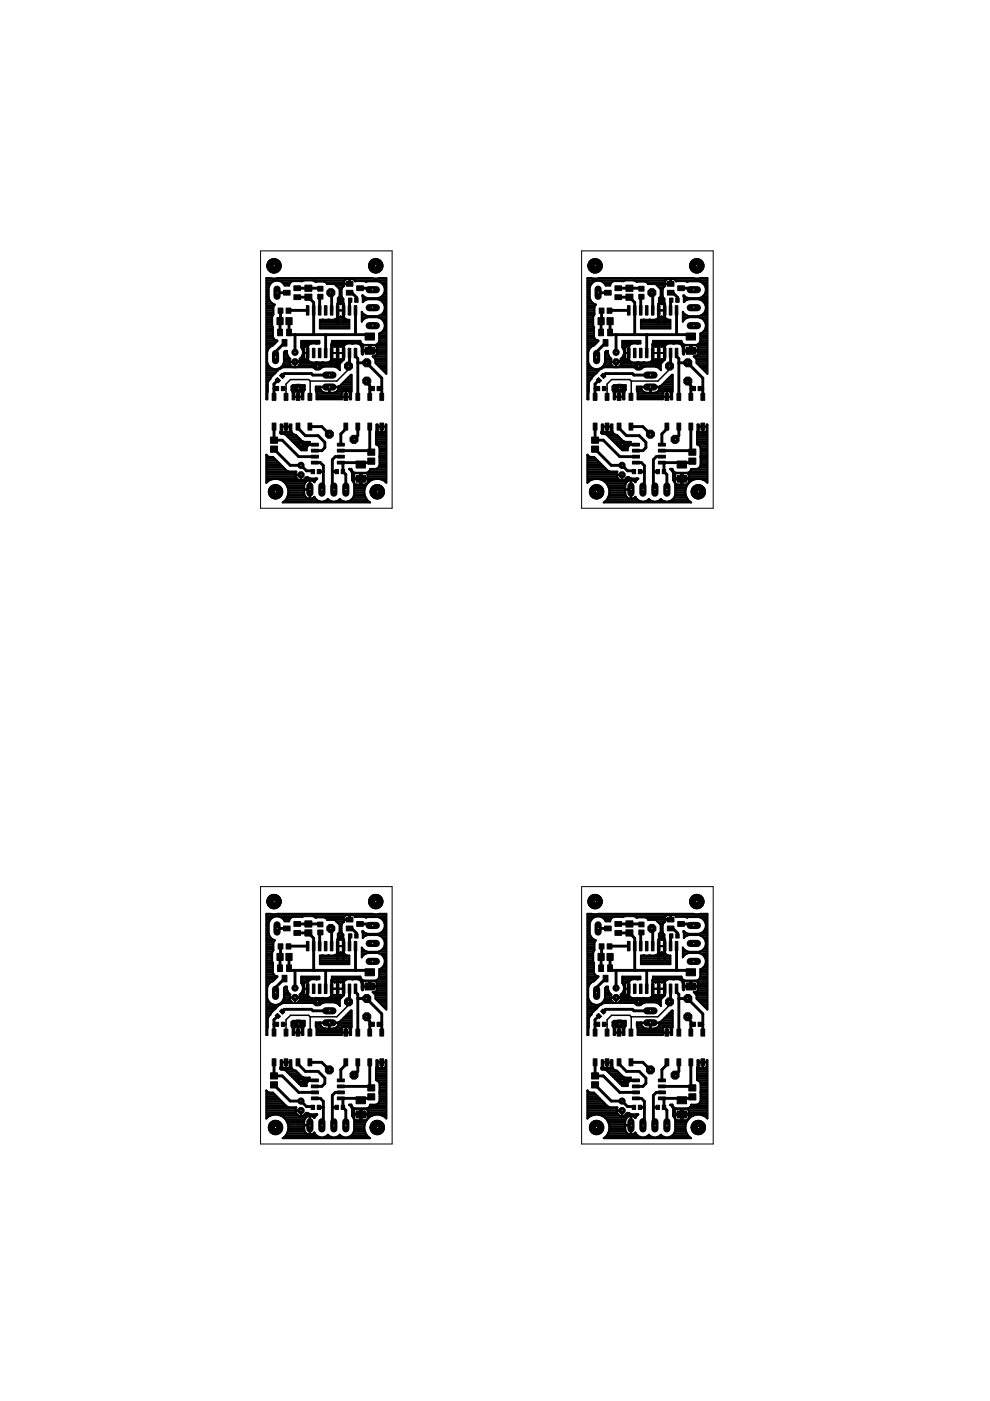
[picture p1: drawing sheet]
<svg xmlns="http://www.w3.org/2000/svg" width="210mm" height="297mm" viewBox="0 0 210 297" stroke-linecap="round" stroke-linejoin="round" font-family="sans-serif">
<g fill="#000" stroke="#000" stroke-width=".21">
<path d="M128.2 196.3h1.4v1.1h-1.4zM130.4 195.4h1.4v1h-1.4zM130.4 197.3h1.4v1h-1.4zM132.7 195.2h1.5v1.4h-1.5zM132.7 197.1h1.5v1.4h-1.5zM133 199.6h.6v2h-.6zM134.3 199.6h.6v2h-.6zM135.4 195.5h1.1v1h-1.1zM135.4 197.2h1.1v1h-1.1zM135.6 199.6h.5v2h-.5zM136.8 199.6h.6v2h-.6zM138.1 199.6h.6v2h-.6z"/>
<path d="M139.4 199.6h.5v2h-.5zM140.7 199.6h.5v2h-.5zM141.5 194.5h1.4v1h-1.4zM141.5 196.3h1.4v1.1h-1.4zM141.9 199.6h.6v2h-.6zM142 198h.7v.9h-.7zM143.2 199.6h.5v2h-.5zM143.3 198h.7v.9h-.7zM143.7 195.4h1.4v1h-1.4zM125.8 218.2h.8v1.5h-.8zM126.4 215.3l.5-.5 .7 .7-.6 .5zM126.4 216.7h.7v.9h-.7z"/>
<path d="M126.8 202.1h1.3v1.5h-1.3zM126.9 204.6h1.1v1.4h-1.1zM127 200.1h1.1v1.1h-1.1zM127.8 213.9l.7 .6-.5 .6-.7-.7zM127.7 216.7h.7v.9h-.7zM127.9 206.8h1v1.4h-1zM128.3 218.2h.8v1.5h-.8zM128.7 202.1h1.3v1.5h-1.3zM128.7 200.1h1.1v1.1h-1.1zM128.8 204.6h1.1v1.4h-1.1zM130.9 218.2h.8v1.5h-.8zM133 208.6h.6v2h-.6z"/>
<path d="M133.4 218.2h.8v1.5h-.8zM134.3 208.6h.6v2h-.6zM135.6 208.6h.5v2h-.5zM136.8 208.6h.6v2h-.6zM138.1 208.6h.6v2h-.6zM139.4 208.6h.5v2h-.5zM140.7 208.6h.5v2h-.5zM141 218.2h.8v1.5h-.8zM141.9 208.6h.6v2h-.6zM143.2 208.6h.5v2h-.5zM143.5 218.2h.8v1.5h-.8zM145.5 205.4h2v1.5h-2z"/>
<path d="M145.5 208.4h2v1.5h-2zM146.1 218.2h.8v1.5h-.8zM146.7 216.7h.7v.9h-.7zM148 216.7h.7v.9h-.7zM148.6 218.2h.8v1.5h-.8zM125.4 227.5h1.5v1.3h-1.5zM125.4 229.4h1.5v1.3h-1.5zM125.8 224.5h.8v1.5h-.8zM128.3 224.5h.8v1.5h-.8zM130.9 224.5h.8v1.5h-.8zM133.4 224.5h.8v1.5h-.8zM134 234.3h.8v.9h-.8z"/>
<path d="M134.1 231.3h1.5v.6h-1.5zM134.1 232.6h1.5v.6h-1.5zM134.1 230h1.5v.6h-1.5zM134.1 228.8h1.5v.6h-1.5zM135.3 234.3h.8v.9h-.8zM139.1 234.3h.7v.9h-.7zM139.6 231.3h1.5v.6h-1.5zM139.6 232.6h1.5v.6h-1.5zM139.6 230h1.5v.6h-1.5zM139.6 228.8h1.5v.6h-1.5zM140.4 234.3h.7v.9h-.7zM141 224.5h.8v1.5h-.8z"/>
<path d="M143.5 224.5h.8v1.5h-.8zM143.6 232.5h2v1.5h-2zM143.6 235.5h2v1.5h-2zM146 230h1.5v1.3h-1.5zM146 231.9h1.5v1.3h-1.5zM146.1 224.5h.8v1.5h-.8zM148.6 224.5h.8v1.5h-.8z"/>
<circle cx="130.6" cy="211.5" r=".71"/>
</g>
<g fill="none" stroke="#000" stroke-width=".42">
<path d="M124.5 198h.5M124.5 195h.9M124.5 194.2h16.6M124.5 199.9h1.5M124.5 199.5h1.7M124.5 199.1h1.3M124.5 198.8h.9M124.5 198.4h.7M124.5 197.6h.5M124.5 197.3h.5M124.5 196.9h.5M124.5 196.5h.5"/>
<path d="M124.5 196.1h.5M124.5 195.7h.5M124.5 195.4h.7M124.5 194.6h1.3M124.5 193.9h25.5M125 195.7v2.3M125 198l.3 .6 .5 .5M125.8 199.1l.6 .3-.4 .5v1.5M127.8 194.6h1.9M128.2 195h1.3M132.5 194.2l-.4 .2h-1.9a.98 .98 0 0 0-.8 .9h-1a1.78 1.78 0 0 0-1.8-1 1.78 1.78 0 0 0-1.6 1.4M134.4 194.2l.6 .4"/>
<path d="M135 194.6h.1M137.1 194.6h3.9M139 195l1.1 1.1v1.5M139.4 195.4h1.6M139.7 198h1M139.7 199.1h1.2M139.7 198.8h1.2M139.7 198.4h1.2M139.7 195.7h1M140.1 197.6l-.4 .4M140.1 197.6h.4M140.1 197.3h.4"/>
<path d="M140.1 196.9h.4M140.1 196.5h.4M140.1 196.1h.4M141 195v.5l-.4 .3-.1 .4v1.3l.4 .7v.9l-.6 .2-.6-.2v-1.1M141.1 194.3l-.1 .6h1.2v-.9h.9l.3 .5 1.9-.1 .4 .2 .3-.2h2.2a1.82 1.82 0 0 1 1.2 2.8M141.1 194.3l.3-.3h.8v1h-4.8l-.6-.5-1.8 .1M142.2 194.2h.1M142.2 194.6h.1M143.3 194.2h6.7M144.9 197.7l.1 1.2 .3-.4 .7-.3h2.2a1.81 1.81 0 0 1 1.5 1.8 1.81 1.81 0 0 1-1.5 1.8h-2.2l-.7-.3-.5-.6v2.1l.5-.7 .7-.2h2.2l.7 .2 .5 .5M144.9 197.7v-.3h.1l.3 .3 .7 .3M144.9 197.6h.3"/>
<path d="M145 198h5M145 198.8h.1M145 198.4h.7M148.5 198.4h1.5M148.7 194.6h1.3M149 197.6h1M149.1 198.8h.9M149.2 195h.8M149.4 197.3h.6M149.4 197.2l-.5 .5-.7 .3M149.4 199.1h.6M149.4 195.4h.6"/>
<path d="M149.5 196.9h.5M149.6 199.5h.4M149.6 195.7h.4M149.6 199.9h.4M149.6 196.5h.4M149.6 196.1h.4M124.5 209.6h.2M124.5 216.7h.3M124.5 207h2.4l-.9 1-.5 .2-.5 .5-.3 .7v2.2l.3 .7M124.5 209.2h.3M124.5 211.5h.2M124.5 211.1h.2"/>
<path d="M124.5 213h1.5M124.5 210.4h.2M124.5 219.3h.3M124.5 219h.3M124.5 218.6h.3M124.5 218.2h.3M124.5 217.8h.3M124.5 217.5h.3M124.5 217.1h.3M124.5 216.3h.3M124.5 216h.3M124.5 215.6h.5"/>
<path d="M124.5 215.2h.8M124.5 214.8h1M124.5 214.5h1.3M124.5 214.1h1.7M124.5 213.7h2.1M124.5 213.3h2.5M124.5 212.6h.8M124.5 212.2h.5M124.5 211.9h.3M124.5 210.7h.2M124.5 210h.2M124.5 208.9h.4"/>
<path d="M124.5 208.5h.7M124.5 208.1h1.3M124.5 207.7h1.8M124.5 207.3h2.1M124.5 206.6h1.6M124.5 206.2h1.4M124.5 205.9h1.4M124.5 205.5h1.4M124.5 205.1h1.4M124.5 204.7h1.4M124.5 204.4h1.4M124.5 204h1.3"/>
<path d="M124.5 203.6h1.3M124.5 203.2h1.3M124.5 202.9h1.3M124.5 202.5h1.3M124.5 202.1h1.3M124.5 201.7h1.4M124.5 201.4h1.5M124.5 201h1.5M124.5 200.6h1.5M124.5 200.2h1.5M125 212.3a1.79 1.79 0 0 0 3 0M125.9 204.4v1.8l.5 .6 .3 .2"/>
<path d="M126 201.4h.1M126 201.4l-.2 .5v1.9l.1 .6M127 213h.5M127.7 212.6h2.4M128 212.2h1.7M128.2 211.9h1.3M128.3 209.6h.6M128.3 211.5h5.4M128.3 211.1h1.2M128.3 210.4h.9M128.3 210.7h1.2M128.3 210h.7"/>
<path d="M128.5 209.2h.4v.6l.3 .6 .4 .5-.1 .2M128.5 209.2l-.2 .3v2.1l-.3 .7M129.5 211.1v.9l.7 .6M129.9 216.7l.3-.3h2.5v1.1l-.3 .5v1.5h-.3v-1.5l-.4-.3h-.9l-.3 .2-.1 1.6h-.3v-1.5l-.2-.5zM129.9 216.7h2.8M129.9 217.5h2.8M129.9 217.1h2.8M130.1 217.8h.5M130.1 219.3h.3M130.1 219h.3M130.1 218.6h.3M130.1 218.2h.3"/>
<path d="M130.4 218.9h1.7M130.6 212.6h.1M130.6 212.2h.1M130.6 211.9h.1M130.6 211.2v1.4M131.1 212.6h5.5M131.3 217.7v1.2M131.3 218.6h.1M131.3 218.2h.1M131.3 217.8h.1M131.5 212.2h8.6M131.7 211.1l-.1-.2a1.68 1.68 0 0 0 .3-2.5v-1.3h3.9v.5h-1.7l-.4 .2-.3 .4h-.6l-.2 .2v2.3l.4 .4"/>
<path d="M131.7 211.1v.9l-.6 .6M131.7 211.1h1.7l.3 .4M131.7 211.9h8.4M131.7 210.7h.9M131.9 208.1h1.5M131.9 207.7h1.9M131.9 207.3h3.9M132 217.8h.4M132 208.5h.6M132.1 210.4h.5M132.1 219.3h.3M132.1 219h.3"/>
<path d="M132.1 218.6h.3M132.1 218.2h.3M132.2 208.9h.4M132.2 210h.4M132.3 209.6h1M132.3 209.2h.3M133.3 209.6v.1M133.3 208.2v.2M133.3 210.9v.2M133.3 208.4h.1M133.3 210.9h.1M133.7 211.5l.4 .1h3.5l.4-.1"/>
<path d="M135 217.5h1.1M135 217.1h1M135.1 217.8h1.3M135.2 219.3h5.3M135.2 219h5.3M135.2 218.6h5.3M135.2 218.2h5.3M135.9 202.6h3l.3-.2 .4-.4 .7-.1 .7 .1a1 1 0 0 0 1.1 .6v1.8h-6.2zM135.9 204.4h6.2M135.9 204h6.2M135.9 203.6h6.2M135.9 203.2h6.2"/>
<path d="M135.9 202.9h6.2M136 217.1l-.1-.2h4l-.2 .6M136 217.1l.1 .4M137.9 217.8h.1M137.9 217.5h.1M137.9 217.1h.1M138 211.5l.3-.4h2.4l-.6 .5v1.7l-.4-.5-.7-.3h-2.2l-.8 .5h-1.1l-.5-.3h-6.3l-.5 .2a9.1 9.1 0 0 0-2.8 3.1M138 211.5h2.3M138.4 210.9v.2M138.4 210.9h.1M138.4 209.6h2.5M138.4 209.6v.1"/>
<path d="M138.4 208.1h2.6M138.4 207.7h3M138.4 207.3h6.2M138.7 211.1l.3-.2 .3 .2M139.1 202.5h2.4M139.2 212.6h.9M139.4 217.8h1.3M139.5 202.1h1.5M139.7 201.8v.2M139.7 208.2v2.9M139.7 209.2h.1M139.7 210.4h.1"/>
<path d="M139.7 201.8v.1M139.7 210.7h.1M139.7 210h.1M139.7 208.9h.1M139.7 208.5h.1M139.7 200.6h1.2M139.7 217.5h2.9M139.8 213h.3M139.9 216.7h2.7M139.9 217.1h2.7M139.9 216.7l2.7-2.5-.1 5.3h-.3v-1.5l-.3-.3h-1l-.3 .2-.1 1.6h-5.3l-.2-2.8 2.9 .1v1.3l-1-.1-.8-.5M139.9 216.7l-1.9 .1v1.3l1-.1 .7-.5"/>
<path d="M140 211.1l.3-.2 .3 .2M140.4 216.3h2.2M140.5 218.9h1.7M140.8 216h1.8M140.9 209.6v.1M140.9 201.8v.2M140.9 208.2v.2M140.9 208.4h.1M140.9 201.8v.1M141.1 215.6h1.5M141.4 217.7v1.2M141.4 218.6h.1"/>
<path d="M141.4 218.2h.1M141.4 217.8h.1M141.5 215.2h1.1M141.9 214.8h.7M142 212.4v.1M142.1 217.8h.5M142.2 219.3h.3M142.2 219h.3M142.2 218.6h.3M142.2 218.2h.3M142.3 214.5h.3M144.2 207.7h.7"/>
<path d="M144.6 208.1h.5M144.8 209.2h1.5M144.8 208.9h.2M144.8 208.5h.2M144.8 209.6h.2M144.8 202.9h.1M144.8 202.5h.4M144.8 202.1h1.1M144.8 201.7h1M144.8 201.4h.4M144.8 201h.1M144.9 207.8l-.4-.7h-6.1v1.1l.6 .1 .3-.1h.7l.3 .1 .7-.1 .3-.4 .4-.2h2.2l.4 .2a1.53 1.53 0 0 1 .5 1.6v.4l.1 .2 .1-.7h1.3v-1.4"/>
<path d="M144.9 207.8l.4 .1M145.3 208l-.3 .2v.8h2.9l-.1-.9M145.4 207.9l-.1 .1M146.3 208.9h.3M146.3 208.5h.3M146.3 208.1h.3M146.6 207.9v1.4h1.3v.7M146.6 209.2h3.4M147.5 210.7h2.5M147.5 207.9l.3 .2M147.7 211.5h2.3M147.7 211.1h2.3"/>
<path d="M147.8 211.9h2.2M147.8 208.1h2.2M147.9 210h2.1M147.9 209.6h2.1M147.9 210l-.4 .4M147.9 208.9h2.1M147.9 208.5h2.1M148 207.8l-.3 .1h-2.4M148.1 207.7h1.9M148.1 212.2h1.9M148.4 202.1h1.6M148.4 207.3h1.6"/>
<path d="M148.4 201.7h1.6M148.5 207h1.5M148.5 206.6h1.5M148.5 206.2h1.5M148.5 205.9h1.5M148.5 212.6h1.5M148.5 205.5h1.5M148.9 213h1.1M149 202.5h1M149 201.4h1M149.1 205.1h.9M149.3 213.3h.7"/>
<path d="M149.4 202.8a1.76 1.76 0 0 1-.9 2.7v1.6l-.5 .7M149.4 202.9h.6M149.4 201h.6M149.4 204.7h.6M149.5 203.2h.5M149.5 200.6h.5M149.6 204.4h.4M149.6 213.7h.4M149.6 204h.4M149.6 203.6h.4M149.6 200.2h.4M150 210.4h-2.9l.6 .5v.9l2.3 2.3v-20.4l-1.9 .2-1.2-.2h-19.9l-.5 .2-2-.2v25.8h.3v-3.5"/>
<path d="M124.5 231.7h1.5M124.5 236.6h.9M124.5 235.1h6.3M124.5 236.9h.3M124.5 236.2h6.5M124.5 235.8h6.3M124.5 235.4h6.3M124.5 234.7h4.7M124.5 234.3h4.1M124.5 233.9h3.7M124.5 233.6h3.3M124.5 233.2h3"/>
<path d="M124.5 232.8h2.6M124.5 232.4h2.2M124.5 232.1h1.9M124.5 231.3h.2M126 231.7l2.8 2.9 .5 .2h1.5v1.1l.6 .7M127.5 226.4l.2 .4 1 .2 3.3 3.3h1.1v-.5M127.5 226.4l.1-1.6h.2v1.2l.4 .4M127.5 226.4h2.4M127.6 236.6h7.5M127.6 226.1h.3M127.6 225.7h.2M127.6 225.3h.2"/>
<path d="M127.6 225h.2M127.8 225.2h1.8M128.2 236.9h4.7M128.2 226.8h2.1M128.6 237.3h4.1M128.7 225.2v1.2M128.7 226.1h.1M128.7 225.7h.1M128.7 225.3h.1M128.8 237.7h3.8M128.9 227.2h2.1M129 238.1h3.6"/>
<path d="M129.1 239.9h3.6M129.1 238.4h3.5M129.2 226.4l.3-.2 .1-1.4h.2v1.4a.98 .98 0 0 0 1 .8l1.3 1.3 .5 .2h1.1M129.2 239.6h3.4M129.2 239.2h3.4M129.2 238.8h3.4M129.2 227.6h2.2M129.6 226.1h.2M129.6 225.7h.2M129.6 225.3h.2M129.6 225h.2M129.6 227.9h2.2"/>
<path d="M130 228.3h2.2M130.4 228.7h3.2M130.7 229.1h3.1M130.8 235.5h1.1M131.1 229.4h2.1M131.5 229.8h1.6M131.9 230.2h1.2M131.9 235.5v1.1M131.9 236.2h.1M131.9 235.8h.1M132.8 236.2h.9M133.6 228.7v.4l-.4 .4-.1 .3"/>
<path d="M133.7 228.5h.1M133.7 228.5l-.1 .2M133.7 239.9h.1M133.7 239.6h.1M133.7 239.2h.1M133.7 238.8h.1M133.7 238.4h.1M133.7 238.1h.1M133.7 237.7h.1M133.7 237.3h.1M133.7 236.9h.1M133.8 229.1h.1"/>
<path d="M134.4 232.9h.4M134.6 236.9h.2M135.3 236.3l-1.4-.1-.6-.3h-.3l-.7 .7M135.3 236.3h.1M135.3 236.3l-.6 .7-.3-.2-.6-.2v1.9h-1.2v-.8a1.23 1.23 0 0 1 1.1-1.1v4a1.18 1.18 0 0 1-1.1-1.2v-.8h1.2v2l.6-.2 .3-.3 .1 .2M142.2 234.3h.4M142.5 234.7h.3M142.7 235.1h7.3M142.7 236.6h.4M142.7 236.2h1.7M142.7 235.8h.4M142.7 235.4h.4"/>
<path d="M142.9 236.9h.2M143.1 239.9h2.4M143.1 235.5v.6h2.9v-.6M143.1 237.3h.1M143.2 239.6h2.2M143.2 239.2h2.1M143.2 238.8h2.1M143.2 238.4h2.2M143.2 238.1h2.3M143.2 237.7h2.5M143.5 235.1l-.4 .4M144.4 236.6h.3"/>
<path d="M144.4 235.1v2.4h-.9l-.3-.2-.1-.8h2.9l-.1 .8M144.4 237.3h.3M144.4 236.9h.3M144.4 235.8h.3M144.4 235.4h.3M144.7 235.1v2.4h.9l.3-.2M144.7 236.2h5.3M145.6 235.1l.4 .4M145.9 237.3h.1M146 235.4h4M146 236.6h.9M146 236.9h.3"/>
<path d="M146 235.8h4M146.3 234.7h3.7M146.5 234.3h3.5M146.6 234.2l-.2 .4-.6 .4h-2.4a1 1 0 0 1-.8-.8l-.5 .1 .4 .4 .2 .4v1.5l.5 .9v2.2l-.3 .6M146.6 234.2h.1M147.8 226.4l.1-1.6h.2v1.2l.4 .4M147.8 226.4h2.2M147.8 226.8h2.2M147.8 226.4v2.6l.6 .4 .1 .4M147.8 228.7h2.2M147.8 228.3h2.2M147.8 227.9h2.2"/>
<path d="M147.8 227.6h2.2M147.8 227.2h2.2M147.9 226.1h.3M147.9 225.7h.2M147.9 225.3h.2M147.9 225h.2M147.9 229.1h2.1M148.1 225.2h1.8M148.2 233.9h1.8M148.4 229.4h1.6M148.5 233.6h1.5M148.5 231.7h1.5"/>
<path d="M148.5 231.7v1.7l-.1 .4-.7 .4h-1.1M148.5 229.8v1.9M148.5 233.2h1.5M148.5 232.8h1.5M148.5 232.4h1.5M148.5 232.1h1.5M148.5 231.3h1.5M148.5 230.9h1.5M148.5 230.6h1.5M148.5 230.2h1.5M148.5 229.8h1.5M149 225.2v1.2"/>
<path d="M149 226.1h.1M149 225.7h.1M149 225.3h.1M149.2 236.6h.8M149.5 226.4l.3-.2 .1-1.4h.1v12.4a2.72 2.72 0 0 0-4.1 .1 2.72 2.72 0 0 0 .7 4h-18.6a2.72 2.72 0 0 0 .6-4 2.72 2.72 0 0 0-4.1-.1v-6l.7 .5M149.8 236.9h.2M149.9 226.1h.1M149.9 225.7h.1M149.9 225.3h.1M149.9 225h.1M128.3 241h7.5M128.7 240.7h6.4"/>
<path d="M128.9 240.3h4.1M133.7 240.3h.1M134.5 240.3h.3M134.8 240.3a1.75 1.75 0 0 0 2.8 .3 1.66 1.66 0 0 0 2.5 0 1.72 1.72 0 0 0 2.8-.3M136.8 241h1.5M137.5 240.7h.2M139.4 241h1.5M140 240.7h.2M141.9 241h4.3M142.6 240.7h3.3M142.9 240.3h2.7"/>
</g>
<g fill="none" stroke="#000" stroke-width=".61">
<path d="M126.8 196.8h2.1M131.1 197.8h2.4l1.1 1.1v6.8M131.1 195.9l4.9 .1M136 197.7l-.2 .2v2.7M138.2 196.8h.2v3.8M142 196.8h.7l.9 1v.6M142.3 198.4h-.1v2.2M144.4 195.9h2.4l.3 .3M126.2 217.2h.6M126.2 218.9h.1M127 215.4l-.8 .8v2.7M127.6 200.7l-.2 4.6"/>
<path d="M128.4 207.5l-1.9 1.9v1.1M129.3 202.9v2.8h17.2v.4M130.6 205.7v3.8M131.3 218.4v.5M133.3 207.3v4.2h-2.7M133.3 200.6l-4.1 .1M137.1 205.7v3.9M137.9 214.3h-3.5l-.3-.3h-5.7l-.5 .5M139.7 203.4v-4.2l.4-.4h.3l.5 .4v4.2M139.7 207.3v4.6M140.9 207.3v3.7l-.9 .9h-1.6v-4.1l.5-.5h3.8M142.2 209.6v2.6l-.2 .2"/>
<path d="M143.4 200.6v5.1M143.4 209.6v.7l.5 .5v8.1M143.9 211.7h1.9l3.2 3.2v4M145.8 215.6v.3l.7 .6v2.4M146.5 217.2h.6M148.4 217.2h.6M126.2 225.2v2.9h1.7l3.5 3.5h3.4M126.2 230l3.4 3.4h2.3l1.2 1.2h1.3v.2M128.7 225.2v.4M131.3 225.2v.4l1.5 1.6h2.7l1.4 1.4v1.1l-.6 .6h-1.5M131.9 229.1h2.9M133.8 225.2h2.5l1.6 1.6"/>
<path d="M134.8 232.9h1.2l.6 .6v4.8l-.3 .3M135.7 234.8h.9M138.5 234.8h1M140.3 230.3h6.2M140.3 231.6h-1.1l-.7 .6v6.1l.4 .3M140.8 232.9v1.9l.6 .6v3.2M141.4 225.2v.5l-1.1 1.1v2.3M143.9 225.2v2l-.8 .7M144.6 232.9v.4M146.5 225.2v5.5h.3M146.8 232.6v.3h-6.5"/>
</g>
<path d="M128.1 217.2h.6M133.8 215.6v3.3M133.8 215.6l-.3-.3h-3.8l-1 .9v2.7M142 212.5v.5l-2.5 2.6h-5.7" fill="none" stroke="#000" stroke-width=".32"/>
<circle cx="130.6" cy="211.5" r=".4" fill="#fff" stroke="#000" stroke-width=".21"/>
<circle cx="130.6" cy="209.5" r=".66" fill="#000" stroke="#000" stroke-width=".21"/>
<circle cx="130.6" cy="209.5" r=".4" fill="#fff" stroke="#000" stroke-width=".21"/>
<circle cx="131.9" cy="235.5" r=".71" fill="#000" stroke="#000" stroke-width=".21"/>
<circle cx="131.9" cy="235.5" r=".4" fill="#fff" stroke="#000" stroke-width=".21"/>
<circle cx="131.9" cy="233.4" r=".66" fill="#000" stroke="#000" stroke-width=".21"/>
<circle cx="131.9" cy="233.4" r=".4" fill="#fff" stroke="#000" stroke-width=".21"/>
<path d="M133.8 237.8v1.6" fill="none" stroke="#000" stroke-width="1.5"/>
<circle cx="133.8" cy="238.6" r=".51" fill="#fff" stroke="#000" stroke-width=".21"/>
<path d="M136.3 237.8v1.6" fill="none" stroke="#000" stroke-width="1.5"/>
<circle cx="136.3" cy="238.6" r=".51" fill="#fff" stroke="#000" stroke-width=".21"/>
<path d="M138.9 237.8v1.6" fill="none" stroke="#000" stroke-width="1.5"/>
<circle cx="138.9" cy="238.6" r=".51" fill="#fff" stroke="#000" stroke-width=".21"/>
<path d="M141.4 237.8v1.6" fill="none" stroke="#000" stroke-width="1.5"/>
<circle cx="141.4" cy="238.6" r=".51" fill="#fff" stroke="#000" stroke-width=".21"/>
<path d="M137.1 214.3h1.6" fill="none" stroke="#000" stroke-width="1.5"/>
<circle cx="137.9" cy="214.3" r=".51" fill="#fff" stroke="#000" stroke-width=".21"/>
<path d="M137.1 216.9h1.6" fill="none" stroke="#000" stroke-width="1.5"/>
<circle cx="137.9" cy="216.9" r=".51" fill="#fff" stroke="#000" stroke-width=".21"/>
<path d="M146.3 196.2h1.6" fill="none" stroke="#000" stroke-width="1.5"/>
<circle cx="147.1" cy="196.2" r=".51" fill="#fff" stroke="#000" stroke-width=".21"/>
<path d="M126.5 209.7v1.6" fill="none" stroke="#000" stroke-width="1.5"/>
<circle cx="126.5" cy="210.5" r=".51" fill="#fff" stroke="#000" stroke-width=".21"/>
<path d="M146.3 203.8h1.6" fill="none" stroke="#000" stroke-width="1.5"/>
<circle cx="147.1" cy="203.8" r=".51" fill="#fff" stroke="#000" stroke-width=".21"/>
<path d="M146.3 200h1.6" fill="none" stroke="#000" stroke-width="1.5"/>
<circle cx="147.1" cy="200" r=".51" fill="#fff" stroke="#000" stroke-width=".21"/>
<path d="M126.8 196.1v1.5" fill="none" stroke="#000" stroke-width="1.5"/>
<circle cx="126.8" cy="196.8" r=".51" fill="#fff" stroke="#000" stroke-width=".21"/>
<circle cx="137.9" cy="226.8" r=".92" fill="#000" stroke="#000" stroke-width=".21"/>
<circle cx="137.9" cy="226.8" r=".3" fill="#fff" stroke="#000" stroke-width=".21"/>
<circle cx="131.9" cy="229.1" r=".92" fill="#000" stroke="#000" stroke-width=".21"/>
<circle cx="131.9" cy="229.1" r=".3" fill="#fff" stroke="#000" stroke-width=".21"/>
<circle cx="142" cy="212.4" r=".92" fill="#000" stroke="#000" stroke-width=".21"/>
<circle cx="142" cy="212.4" r=".3" fill="#fff" stroke="#000" stroke-width=".21"/>
<circle cx="131.3" cy="217.1" r=".92" fill="#000" stroke="#000" stroke-width=".21"/>
<circle cx="131.3" cy="217.1" r=".3" fill="#fff" stroke="#000" stroke-width=".21"/>
<circle cx="135.4" cy="212.4" r=".92" fill="#000" stroke="#000" stroke-width=".21"/>
<circle cx="135.4" cy="212.4" r=".3" fill="#fff" stroke="#000" stroke-width=".21"/>
<circle cx="143.1" cy="227.9" r=".92" fill="#000" stroke="#000" stroke-width=".21"/>
<circle cx="143.1" cy="227.9" r=".3" fill="#fff" stroke="#000" stroke-width=".21"/>
<circle cx="145.8" cy="215.6" r=".92" fill="#000" stroke="#000" stroke-width=".21"/>
<circle cx="145.8" cy="215.6" r=".3" fill="#fff" stroke="#000" stroke-width=".21"/>
<circle cx="145.8" cy="211.7" r=".92" fill="#000" stroke="#000" stroke-width=".21"/>
<circle cx="145.8" cy="211.7" r=".3" fill="#fff" stroke="#000" stroke-width=".21"/>
<circle cx="138.2" cy="196.8" r=".92" fill="#000" stroke="#000" stroke-width=".21"/>
<circle cx="138.2" cy="196.8" r=".3" fill="#fff" stroke="#000" stroke-width=".21"/>
<g fill="none" stroke="#000" stroke-width=".21">
<path d="M123.3 188h27.9v54.5h-27.9z"/>
<circle cx="126.5" cy="239.1" r="1.5"/>
</g>
<circle cx="126.5" cy="239.1" r="1.5" fill="#fff" stroke="#000" stroke-width=".21"/>
<circle cx="148.1" cy="239.1" r="1.5" fill="none" stroke="#000" stroke-width=".21"/>
<circle cx="148.1" cy="239.1" r="1.5" fill="#fff" stroke="#000" stroke-width=".21"/>
<circle cx="147.7" cy="191.2" r="1.5" fill="none" stroke="#000" stroke-width=".21"/>
<circle cx="147.7" cy="191.2" r="1.5" fill="#fff" stroke="#000" stroke-width=".21"/>
<circle cx="126.2" cy="191.2" r="1.5" fill="none" stroke="#000" stroke-width=".21"/>
<circle cx="126.2" cy="191.2" r="1.5" fill="#fff" stroke="#000" stroke-width=".21"/>
<g fill="#000" stroke="#000" stroke-width=".21">
<path d="M125.2 189.9a1.55 1.55 0 0 1 2.4 .5 1.55 1.55 0 0 1-1.1 2.2 1.55 1.55 0 0 1-1.9-1.4h1.3a.22 .22 0 0 1 .3-.3 .22 .22 0 0 1 .1 .4 .22 .22 0 0 1-.3-.1h-1.4l.3-.9z" fill-rule="evenodd"/>
<path d="M126.4 196.4a.56 .56 0 0 1 .9 .2 .56 .56 0 0 1-.3 .8 .56 .56 0 0 1-.7-.6h.3a.22 .22 0 0 1 .3-.1 .22 .22 0 0 1 .1 .3 .22 .22 0 0 1-.4 0l-.3-.2z" fill-rule="evenodd"/>
<path d="M137.9 196.7a.35 .35 0 0 1 .6-.1 .35 .35 0 0 1-.1 .6 .35 .35 0 0 1-.5-.4l.1-.1a.22 .22 0 0 1 .3 0 .22 .22 0 0 1 .1 .3 .22 .22 0 0 1-.3 .1l-.2-.3z" fill-rule="evenodd"/>
<path d="M146.8 189.9a1.55 1.55 0 0 1 2.3 .5 1.55 1.55 0 0 1-1 2.2 1.55 1.55 0 0 1-1.9-1.4h1.3a.22 .22 0 0 1 .3-.3 .22 .22 0 0 1 .1 .4 .22 .22 0 0 1-.4-.1h-1.3l.3-.9z" fill-rule="evenodd"/>
<path d="M146.7 195.8a.56 .56 0 0 1 .9 .2 .56 .56 0 0 1-.4 .8 .56 .56 0 0 1-.7-.6h.4a.22 .22 0 0 1 .3-.2 .22 .22 0 0 1 .1 .4 .22 .22 0 0 1-.4-.1l-.4-.1z" fill-rule="evenodd"/>
<path d="M126.1 210.1a.57 .57 0 0 1 .9 .2 .57 .57 0 0 1-.4 .7 .57 .57 0 0 1-.7-.5h.4a.23 .23 0 0 1 .3-.2 .23 .23 0 0 1 0 .4 .23 .23 0 0 1-.3-.1l-.4-.1z" fill-rule="evenodd"/>
<path d="M130.3 209.1a.45 .45 0 0 1 .7 .2 .45 .45 0 0 1-.3 .6 .45 .45 0 0 1-.5-.4h.2a.23 .23 0 0 1 .3-.2 .23 .23 0 0 1 .1 .4 .23 .23 0 0 1-.4-.1l-.2-.1z" fill-rule="evenodd"/>
<path d="M130.3 211.1a.45 .45 0 0 1 .7 .2 .45 .45 0 0 1-.3 .6 .45 .45 0 0 1-.5-.4h.2a.23 .23 0 0 1 .3-.2 .23 .23 0 0 1 .1 .4 .23 .23 0 0 1-.4-.1l-.2-.1z" fill-rule="evenodd"/>
<path d="M131 216.9a.35 .35 0 0 1 .6-.1 .35 .35 0 0 1-.2 .6 .35 .35 0 0 1-.4-.3h.1a.23 .23 0 0 1 .3-.2 .23 .23 0 0 1 .1 .3 .23 .23 0 0 1-.3 .1l-.2-.2z" fill-rule="evenodd"/>
<path d="M135.1 212.2a.35 .35 0 0 1 .5 0 .35 .35 0 0 1-.1 .5 .35 .35 0 0 1-.5-.3h.1a.22 .22 0 0 1 .3-.2 .22 .22 0 0 1 .2 .3 .22 .22 0 0 1-.3 .1l-.3-.2z" fill-rule="evenodd"/>
<path d="M137.6 213.9a.56 .56 0 0 1 .8 .2 .56 .56 0 0 1-.4 .7 .56 .56 0 0 1-.6-.5h.3a.22 .22 0 0 1 .3-.2 .22 .22 0 0 1 .1 .4 .22 .22 0 0 1-.4-.1l-.3-.1z" fill-rule="evenodd"/>
<path d="M137.6 216.4a.56 .56 0 0 1 .8 .2 .56 .56 0 0 1-.4 .8 .56 .56 0 0 1-.6-.5h.3a.22 .22 0 0 1 .3-.3 .22 .22 0 0 1 .1 .4 .22 .22 0 0 1-.4-.1h-.3z" fill-rule="evenodd"/>
<path d="M141.7 212.2a.36 .36 0 0 1 .6 0 .36 .36 0 0 1-.2 .6 .36 .36 0 0 1-.5-.4h.1a.22 .22 0 0 1 .3-.2 .22 .22 0 0 1 .2 .3 .22 .22 0 0 1-.3 .1l-.3-.2z" fill-rule="evenodd"/>
<path d="M145.7 215.3a.35 .35 0 0 1 .5 .2 .35 .35 0 0 1-.3 .4 .35 .35 0 0 1-.4-.3l.1-.1a.22 .22 0 0 1 .4 0 .22 .22 0 0 1-.1 .3 .22 .22 0 0 1-.3-.2h-.1z" fill-rule="evenodd"/>
<path d="M145.5 211.5a.35 .35 0 0 1 .6 0 .35 .35 0 0 1-.2 .6 .35 .35 0 0 1-.4-.4h.1a.22 .22 0 0 1 .3-.2 .22 .22 0 0 1 .1 .3 .22 .22 0 0 1-.3 .1l-.2-.2z" fill-rule="evenodd"/>
<path d="M146.7 203.4a.56 .56 0 0 1 .9 .2 .56 .56 0 0 1-.4 .8 .56 .56 0 0 1-.7-.6h.4a.22 .22 0 0 1 .3-.2 .22 .22 0 0 1 .1 .4 .22 .22 0 0 1-.4-.1l-.4-.1z" fill-rule="evenodd"/>
<path d="M146.7 199.6a.56 .56 0 0 1 .9 .2 .56 .56 0 0 1-.4 .8 .56 .56 0 0 1-.7-.6h.4a.22 .22 0 0 1 .3-.2 .22 .22 0 0 1 .1 .4 .22 .22 0 0 1-.4-.1l-.4-.1z" fill-rule="evenodd"/>
<path d="M125.5 237.8a1.55 1.55 0 0 1 2.4 .6 1.55 1.55 0 0 1-1.1 2.2 1.55 1.55 0 0 1-1.9-1.5h1.4a.22 .22 0 0 1 .2-.3 .22 .22 0 0 1 .2 .4 .22 .22 0 0 1-.4-.1h-1.4l.3-.9z" fill-rule="evenodd"/>
<path d="M131.6 233.1a.45 .45 0 0 1 .7 .2 .45 .45 0 0 1-.3 .6 .45 .45 0 0 1-.6-.5h.3a.23 .23 0 0 1 .3-.2 .23 .23 0 0 1 0 .4 .23 .23 0 0 1-.3 0l-.3-.2z" fill-rule="evenodd"/>
<path d="M131.6 235.1a.45 .45 0 0 1 .7 .2 .45 .45 0 0 1-.3 .6 .45 .45 0 0 1-.6-.4h.3a.23 .23 0 0 1 .3-.2 .23 .23 0 0 1 0 .3 .23 .23 0 0 1-.3 0l-.3-.1z" fill-rule="evenodd"/>
<path d="M131.7 228.8a.35 .35 0 0 1 .5 .1 .35 .35 0 0 1-.3 .5 .35 .35 0 0 1-.4-.3h.2a.22 .22 0 0 1 .2-.3 .22 .22 0 0 1 .2 .3 .22 .22 0 0 1-.3 .2l-.3-.2z" fill-rule="evenodd"/>
<path d="M133.4 238.1a.56 .56 0 0 1 .9 .2 .56 .56 0 0 1-.4 .8 .56 .56 0 0 1-.7-.5h.4a.22 .22 0 0 1 .3-.2 .22 .22 0 0 1 0 .3 .22 .22 0 0 1-.3 0l-.4-.1z" fill-rule="evenodd"/>
<path d="M136 238.1a.56 .56 0 0 1 .8 .2 .56 .56 0 0 1-.4 .8 .56 .56 0 0 1-.6-.5h.3a.22 .22 0 0 1 .3-.2 .22 .22 0 0 1 .1 .3 .22 .22 0 0 1-.4 0l-.3-.1z" fill-rule="evenodd"/>
<path d="M137.7 226.5a.35 .35 0 0 1 .5 .2 .35 .35 0 0 1-.2 .5 .35 .35 0 0 1-.4-.4h.1a.22 .22 0 0 1 .3-.2 .22 .22 0 0 1 0 .4l-.4-.2z" fill-rule="evenodd"/>
<path d="M138.5 238.1a.56 .56 0 0 1 .9 .2 .56 .56 0 0 1-.4 .8 .56 .56 0 0 1-.7-.5h.3a.22 .22 0 0 1 .3-.2 .22 .22 0 0 1 .1 .3 .22 .22 0 0 1-.3 0l-.4-.1z" fill-rule="evenodd"/>
<path d="M141.1 238.1a.56 .56 0 0 1 .8 .2 .56 .56 0 0 1-.4 .8 .56 .56 0 0 1-.7-.5h.4a.23 .23 0 0 1 .3-.2 .23 .23 0 0 1 .1 .3 .23 .23 0 0 1-.4 0l-.4-.1z" fill-rule="evenodd"/>
<path d="M142.8 227.8a.35 .35 0 0 1 .6-.1 .35 .35 0 0 1-.1 .6 .35 .35 0 0 1-.5-.4h.1a.23 .23 0 0 1 .3-.2 .23 .23 0 0 1 .2 .4 .23 .23 0 0 1-.4 .1l-.2-.3z" fill-rule="evenodd"/>
<path d="M147.1 237.8a1.55 1.55 0 0 1 2.4 .6 1.55 1.55 0 0 1-1.1 2.2 1.55 1.55 0 0 1-1.9-1.5h1.3a.22 .22 0 0 1 .3-.3 .22 .22 0 0 1 .1 .4 .22 .22 0 0 1-.4-.1h-1.3l.3-.9z" fill-rule="evenodd"/>
</g>
<g fill="#000" stroke="#000" stroke-width=".21">
<path d="M60.1 196.3h1.4v1.1h-1.4zM62.3 195.4h1.4v1h-1.4zM62.3 197.3h1.4v1h-1.4zM64.6 195.2h1.5v1.4h-1.5zM64.6 197.1h1.5v1.4h-1.5zM65 199.6h.5v2h-.5zM66.2 199.6h.6v2h-.6zM67.4 195.5h1.1v1h-1.1zM67.4 197.2h1.1v1h-1.1zM67.5 199.6h.6v2h-.6zM68.8 199.6h.5v2h-.5zM70 199.6h.6v2h-.6z"/>
<path d="M71.3 199.6h.6v2h-.6zM72.6 199.6h.5v2h-.5zM73.4 194.5h1.4v1h-1.4zM73.4 196.3h1.4v1.1h-1.4zM73.8 199.6h.6v2h-.6zM73.9 198h.7v.9h-.7zM75.1 199.6h.5v2h-.5zM75.2 198h.7v.9h-.7zM75.6 195.4h1.4v1h-1.4zM57.7 218.2h.8v1.5h-.8zM58.3 215.3l.5-.5 .7 .7-.5 .5zM58.4 216.7h.7v.9h-.7z"/>
<path d="M58.7 202.1h1.3v1.5h-1.3zM58.9 204.6h1v1.4h-1zM59 200.1h1v1.1h-1zM59.8 213.9l.6 .6-.5 .6-.6-.7zM59.6 216.7h.8v.9h-.8zM59.8 206.8h1v1.4h-1zM60.2 218.2h.8v1.5h-.8zM60.6 202.1h1.3v1.5h-1.3zM60.7 200.1h1v1.1h-1zM60.8 204.6h1v1.4h-1zM62.8 218.2h.8v1.5h-.8zM65 208.6h.5v2h-.5z"/>
<path d="M65.3 218.2h.8v1.5h-.8zM66.2 208.6h.6v2h-.6zM67.5 208.6h.6v2h-.6zM68.8 208.6h.5v2h-.5zM70 208.6h.6v2h-.6zM71.3 208.6h.6v2h-.6zM72.6 208.6h.5v2h-.5zM72.9 218.2h.8v1.5h-.8zM73.8 208.6h.6v2h-.6zM75.1 208.6h.5v2h-.5zM75.5 218.2h.8v1.5h-.8zM77.4 205.4h2v1.5h-2z"/>
<path d="M77.4 208.4h2v1.5h-2zM78 218.2h.8v1.5h-.8zM78.7 216.7h.7v.9h-.7zM79.9 216.7h.8v.9h-.8zM80.5 218.2h.8v1.5h-.8zM57.4 227.5h1.4v1.3h-1.4zM57.4 229.4h1.4v1.3h-1.4zM57.7 224.5h.8v1.5h-.8zM60.2 224.5h.8v1.5h-.8zM62.8 224.5h.8v1.5h-.8zM65.3 224.5h.8v1.5h-.8zM66 234.3h.7v.9h-.7z"/>
<path d="M66 231.3h1.5v.6h-1.5zM66 232.6h1.5v.6h-1.5zM66 230h1.5v.6h-1.5zM66 228.8h1.5v.6h-1.5zM67.3 234.3h.7v.9h-.7zM71 234.3h.8v.9h-.8zM71.5 231.3h1.5v.6h-1.5zM71.5 232.6h1.5v.6h-1.5zM71.5 230h1.5v.6h-1.5zM71.5 228.8h1.5v.6h-1.5zM72.3 234.3h.8v.9h-.8zM72.9 224.5h.8v1.5h-.8z"/>
<path d="M75.5 224.5h.8v1.5h-.8zM75.5 232.5h2v1.5h-2zM75.5 235.5h2v1.5h-2zM78 230h1.5v1.3h-1.5zM78 231.9h1.5v1.3h-1.5zM78 224.5h.8v1.5h-.8zM80.5 224.5h.8v1.5h-.8z"/>
<circle cx="62.5" cy="211.5" r=".71"/>
</g>
<g fill="none" stroke="#000" stroke-width=".42">
<path d="M56.5 198h.5M56.5 195h.8M56.5 194.2h16.5M56.5 199.9h1.5M56.5 199.5h1.7M56.5 199.1h1.2M56.5 198.8h.8M56.5 198.4h.6M56.5 197.6h.5M56.5 197.3h.5M56.5 196.9h.5M56.5 196.5h.5"/>
<path d="M56.5 196.1h.5M56.5 195.7h.5M56.5 195.4h.6M56.5 194.6h1.2M56.5 193.9h25.4M57 195.7v2.3M57 198l.2 .6 .5 .5M57.7 199.1l.6 .3-.3 .5v1.5l-.3 .5v1.9l.2 .5-.1 1.9 .5 .6 .4 .2M59.8 194.6h1.9M60.2 195h1.2M64.5 194.2l-.5 .2h-1.9a.98 .98 0 0 0-.8 .9h-1a1.78 1.78 0 0 0-1.8-1 1.78 1.78 0 0 0-1.5 1.4M66.3 194.2l.6 .4 1.8-.1 .7 .5h4.7v-1h-.7l-.4 .3v.6h1.2v-.9h.8l.3 .5 1.9-.1 .4 .2 .3-.2h2.2a1.81 1.81 0 0 1 1.5 1.8 1.81 1.81 0 0 1-1.5 1.8"/>
<path d="M69 194.6h4M70.9 195l1.1 1.1v1.5M71.3 195.4h1.7M71.6 198h1M71.6 199.1h1.2M71.6 198.8h1.2M71.6 198.4h1.2M71.7 195.7h.9M72 197.6l-.4 .4M72 197.6h.4M72 197.3h.4M72 196.9h.4"/>
<path d="M72 196.5h.4M72 196.1h.4M73 195v.5l-.4 .3-.2 .4v1.3l.4 .7v.9l-.6 .2-.6-.2v-1.1M74.1 194.2h.1M74.1 194.6h.1M75.2 194.2h6.7M76.9 197.7v1.2l.4-.4 .6-.3h2.2a1.81 1.81 0 0 1 1.5 1.8 1.81 1.81 0 0 1-1.5 1.8h-2.2l-.6-.3-.6-.6v2.1l.1-.2M76.9 197.7l-.1-.3h.2l.3 .3 .6 .3M76.9 197.6h.3M76.9 198h5M76.9 198.8h.1M76.9 198.4h.7"/>
<path d="M80.4 198.4h1.5M80.6 194.6h1.3M80.9 197.6h1M81 198.8h.9M81.1 195h.8M81.3 197.3h.6M81.3 199.1h.6M81.4 195.4h.5M81.4 196.9h.5M81.5 199.5h.4M81.5 195.7h.4M81.6 199.9h.3"/>
<path d="M81.6 196.5h.3M81.6 196.1h.3M56.5 209.6h.1M56.5 216.7h.3M56.5 207h2.3l-.9 1-.5 .2-.5 .5-.3 .7v2.2a1.81 1.81 0 0 0 1.8 1.5 1.81 1.81 0 0 0 1.8-1.5v-2.1l.3-.3M56.5 209.2h.2M56.5 211.5h.1M56.5 211.1h.1M56.5 213h1.4M56.5 210.4h.1M56.5 219.3h.2M56.5 219h.2"/>
<path d="M56.5 218.6h.2M56.5 218.2h.2M56.5 217.8h.2M56.5 217.5h.3M56.5 217.1h.3M56.5 216.3h.3M56.5 216h.3M56.5 215.6h.4M56.5 215.2h.7M56.5 214.8h.9M56.5 214.5h1.3M56.5 214.1h1.6"/>
<path d="M56.5 213.7h2M56.5 213.3h2.4M56.5 212.6h.7M56.5 212.2h.4M56.5 211.9h.2M56.5 210.7h.1M56.5 210h.1M56.5 208.9h.4M56.5 208.5h.7M56.5 208.1h1.2M56.5 207.7h1.7M56.5 207.3h2.1"/>
<path d="M56.5 206.6h1.6M56.5 206.2h1.4M56.5 205.9h1.3M56.5 205.5h1.3M56.5 205.1h1.3M56.5 204.7h1.3M56.5 204.4h1.4M56.5 204h1.3M56.5 203.6h1.2M56.5 203.2h1.2M56.5 202.9h1.2M56.5 202.5h1.2"/>
<path d="M56.5 202.1h1.2M56.5 201.7h1.3M56.5 201.4h1.5M56.5 201h1.5M56.5 200.6h1.5M56.5 200.2h1.5M58.9 213h.5M59.6 212.6h2.4M59.9 212.2h1.8M60.1 211.9h1.3M60.2 209.6h.7M60.2 211.5h5.4"/>
<path d="M60.2 211.1h1.2M60.2 210.4h.9M60.2 210.7h1.2M60.2 210h.7M60.4 209.2h.5v.6l.2 .6 .5 .5-.2 .2M61.4 211.1v.9l.7 .6M61.8 216.7l.3-.3h2.5v1.1l-.3 .5v1.5h-.3v-1.5l-.4-.3h-.9l-.3 .2-.1 1.6h-.2v-1.5l-.3-.5zM61.8 216.7h2.8M61.8 217.5h2.8M61.8 217.1h2.8M62 217.8h.5M62.1 219.3h.2"/>
<path d="M62.1 219h.2M62.1 218.6h.2M62.1 218.2h.2M62.3 218.9h1.7M62.5 211.2v1.4M62.5 211.2h.1M62.5 212.6h.1M62.5 212.2h.1M62.5 211.9h.1M63 212.6h5.6M63.2 217.7v1.2M63.2 218.6h.1"/>
<path d="M63.2 218.2h.1M63.2 217.8h.1M63.4 212.2h8.6M63.6 211.1l-.1-.2a1.68 1.68 0 0 0 .4-2.5v-1.3h3.8v.5h-1.7l-.3 .2-.4 .4h-.5l-.3 .2v2.3l.4 .4M63.6 211.1v.9l-.6 .6M63.6 211.1h1.7l.7 .5h3.5l.4-.1M63.6 211.9h8.4M63.7 210.7h.8M63.9 208.1h1.4M63.9 207.7h1.9M63.9 207.3h3.8M63.9 217.8h.4"/>
<path d="M63.9 208.5h.6M64 210.4h.5M64 219.3h.3M64 219h.3M64 218.6h.3M64 218.2h.3M64.1 208.9h.4M64.2 210h.3M64.2 209.6h1M64.2 209.2h.3M65.2 209.6v.1M65.2 208.2v.2"/>
<path d="M65.2 210.9v.2M65.2 208.4h.1M65.2 210.9h.1M66.9 213l-.6-.3h-6.3l-.5 .2a9.1 9.1 0 0 0-2.7 3.1M67 217.6h.1M67 217.5h1M67 217.1h.9M67.1 217.8h1.3M67.1 219.3h5.4M67.1 219h5.4M67.1 218.6h5.4M67.1 218.2h5.4"/>
<path d="M67.8 202.6h3l.4-.2 .3-.4 .7-.1 .7 .1a1 1 0 0 0 1.2 .6v1.8h-6.3zM67.8 204.4h6.3M67.8 204h6.3M67.8 203.6h6.3M67.8 203.2h6.3M67.8 202.9h6.3M67.9 217.1l.1 .4M68 217.5l.8 .5 1 .1v-1.3l-2.8-.1v.9M69.8 217.8h.1M69.8 217.5h.1M69.8 217.1h.1M69.9 211.5l.3-.4h2.4l-.6 .5 .1 1.7-.5-.5-.6-.3h-2.3l-.8 .5h-1"/>
<path d="M69.9 211.5h2.3M70.3 210.9v.2M70.3 210.9h.1M70.4 209.6h2.4M70.4 209.6v.1M70.4 208.1h2.6M70.4 207.7h3M70.4 207.3h6.1M70.7 211.1l.3-.2 .2 .2M71 202.5h2.4M71.1 212.6h.9M71.3 217.8h1.3"/>
<path d="M71.5 202.1h1.5M71.6 201.8v.2M71.6 208.2v2.9M71.6 209.2h.1M71.6 210.4h.1M71.6 201.8v.1M71.6 210.7h.1M71.6 210h.1M71.6 208.9h.1M71.6 208.5h.1M71.6 200.6h1.2M71.6 217.5h2.9"/>
<path d="M71.8 213h.2M71.8 216.7h2.7M71.8 217.1h2.7M71.8 216.7l2.7-2.5-.1 5.3h-.2l-.1-1.5-.3-.3h-.9l-.3 .2-.1 1.6h-5.4v-1.5l-.1-.4M71.8 216.7l-1.9 .1v1.3h.8a1.23 1.23 0 0 0 1.1-1.2h-3.9v.2M71.9 211.1l.3-.2 .3 .2M72.3 216.3h2.2M72.5 218.9h1.7M72.7 216h1.8M72.8 209.6v.1M72.9 208.2v.2M72.9 201.9v.1"/>
<path d="M73.1 215.6h1.4M73.3 217.7v1.2M73.3 218.6h.1M73.3 218.2h.1M73.3 217.8h.1M73.4 215.2h1.1M73.8 214.8h.7M73.9 212.4l.1 .1M74 217.8h.5M74.2 219.3h.2M74.2 219h.2M74.2 218.6h.2"/>
<path d="M74.2 218.2h.2M74.2 214.5h.3M76.1 207.7h.7M76.5 208.1h.5M76.7 209.2h1.5M76.7 208.9h.2M76.7 208.5h.2M76.7 209.6h.2M76.7 202.9h.1M76.7 202.5h.4M76.7 202.1h1.1M76.7 201.7h1.1"/>
<path d="M76.7 201.4h.4M76.7 201h.1M76.8 202.8l.5-.5 .6-.2h2.2l.7 .2 .5 .5M76.8 207.8l-.4-.7h-6v1.1l.6 .1 .2-.1h.7l.3 .1 .7-.1 .4-.4 .3-.2h2.3l.3 .2a1.53 1.53 0 0 1 .5 1.6v.4l.2 .2v-.7h1.3v-1.4M76.8 207.8l.4 .1h2.4M77.3 207.9l-.3 .3-.1 .8h3l-.1-.9M78.2 208.9h.4M78.2 208.5h.4M78.2 208.1h.4M78.6 207.9v1.4h1.3l-.1 .8-.3 .3M78.6 209.2h3.3M79.4 210.7h2.5"/>
<path d="M79.5 207.9l.1 .1M79.6 208l.2 .1M79.6 211.5h2.3M79.6 211.1h2.3M79.7 211.9h2.2M79.8 208.1h2.1M79.8 210h2.1M79.9 209.6h2M79.9 208.9h2M79.9 208.5h2M80 207.8l-.4 .1M80 207.7h1.9"/>
<path d="M80.1 212.2h1.8M80.3 202.1h1.6M80.3 207.3h1.6M80.3 201.7h1.6M80.4 207h1.5M80.4 206.6h1.5M80.4 206.2h1.5M80.4 205.9h1.5M80.5 212.6h1.4M80.5 205.5h1.4M80.8 213h1.1M81 202.5h.9"/>
<path d="M81 201.4h.9M81 205.1h.9M81.2 213.3h.7M81.3 202.8a1.76 1.76 0 0 1-.9 2.7v1.6l-.4 .7M81.3 202.9h.6M81.3 201h.6M81.3 204.7h.6M81.5 203.2h.4M81.5 200.6h.4M81.5 204.4h.4M81.6 213.7h.3M81.6 204h.3"/>
<path d="M81.6 203.6h.3M81.6 200.2h.3M81.9 210.4h-2.9l.6 .5v.9l2.3 2.3v-20.4l-1.9 .2-1.1-.2h-20l-.4 .2-2-.2v25.8h.2l.1-3.5M56.5 231.7h1.4M56.5 236.6h.8M56.5 235.1h6.2M56.5 236.9h.2M56.5 236.2h6.4M56.5 235.8h6.2M56.5 235.4h6.2M56.5 234.7h4.6M56.5 234.3h4"/>
<path d="M56.5 233.9h3.7M56.5 233.6h3.3M56.5 233.2h2.9M56.5 232.8h2.5M56.5 232.4h2.2M56.5 232.1h1.8M56.5 231.3h.1M57.1 231.7l-.6-.5v6a2.72 2.72 0 0 1 4 .1 2.72 2.72 0 0 1-.6 4h18.6a2.68 2.68 0 0 1-.7-3.9M57.9 231.7l2.9 2.9 .5 .2h1.5l-.1 1.1 .7 .7M59.4 226.4l.2 .4 1 .2 3.3 3.3h1.1v-.5M59.4 226.4l.1-1.6h.3v1.2l.4 .4M59.4 226.4h2.5"/>
<path d="M59.5 236.6h7.5M59.5 226.1h.3M59.5 225.7h.3M59.5 225.3h.3M59.5 225h.3M59.8 225.2h1.7M60.1 236.9h4.8M60.2 226.8h2M60.5 237.3h4.1M60.6 225.2v1.2M60.6 226.1h.1M60.6 225.7h.1"/>
<path d="M60.6 225.3h.1M60.7 237.7h3.8M60.8 227.2h2.1M61 238.1h3.5M61 239.9h3.6M61.1 238.4h3.4M61.1 226.4l.4-.2v-1.4h.3v1.4a.98 .98 0 0 0 .9 .8l1.3 1.3 .5 .2h1.2M61.1 239.6h3.4M61.1 239.2h3.4M61.1 238.8h3.4M61.2 227.6h2.1M61.5 226.1h.3"/>
<path d="M61.5 225.7h.3M61.5 225.3h.3M61.5 225h.3M61.6 227.9h2.1M61.9 228.3h2.2M62.3 228.7h3.3M62.7 229.1h3M62.7 235.5h1.1v1.1M63 229.4h2.2M63.4 229.8h1.6M63.8 230.2h1.2M63.8 236.2h.1"/>
<path d="M63.8 235.8h.1M64.7 236.2h.9M65.6 228.7v.4l-.4 .4-.2 .3M65.7 228.5h.1M65.7 228.5l-.1 .2M65.7 239.9h.1M65.7 239.6h.1M65.7 239.2h.1M65.7 238.8h.1M65.7 238.4h.1M65.7 238.1h.1M65.7 237.7h.1"/>
<path d="M65.7 237.3h.1M65.7 236.9h.1M65.7 229.1h.1M66.3 232.9h.5M66.5 236.9h.2M67.2 236.3l-1.4-.1-.5-.3h-.4l-.6 .7M67.2 236.3h.1M67.2 236.3l-.5 .7-.3-.2-.6-.2v1.9h-1.3v-.8a1.23 1.23 0 0 1 1.2-1.1v4a1.18 1.18 0 0 1-1.2-1.2v-.8h1.3v2l.4-.1 .4-.4M74.1 234.3h.4M74.5 234.7h.2M74.6 235.1h7.3M74.6 236.6h.4"/>
<path d="M74.6 236.2h1.7M74.6 235.8h.4M74.6 235.4h.4M74.9 236.9h.1M75 239.9h2.4M75 237.3h.1M75.1 239.6h2.2M75.1 239.2h2.2M75.1 238.8h2.2M75.1 238.4h2.2M75.1 238.1h2.3M75.1 237.7h2.5"/>
<path d="M75.4 235.1l-.4 .4M76.3 236.6h.4M76.3 235.1v2.4h-.9l-.3-.2-.1-.8h3l-.1 .8M76.3 237.3h.4M76.3 236.9h.4M76.3 235.8h.4M76.3 235.4h.4M76.7 236.2h5.2M77.6 235.1l.4 .4v.6h-3v-.6M77.9 235.4h4M78 236.6h.9M78 236.9h.3"/>
<path d="M78 235.8h3.9M78.3 234.7h3.6M78.5 234.3h3.4M78.5 234.2l-.1 .4-.7 .4h-2.4a1 1 0 0 1-.8-.8l-.4 .1 .3 .4 .2 .4v1.5l.5 .9v2.2l-.3 .6M78.5 234.2h.1M79.7 226.4l.1-1.6h.3v1.2l.4 .4M79.7 226.4h2.2M79.7 226.8h2.2M79.7 226.4v2.6l.6 .4 .2 .4M79.7 228.7h2.2M79.7 228.3h2.2M79.7 227.9h2.2"/>
<path d="M79.7 227.6h2.2M79.7 227.2h2.2M79.8 226.1h.3M79.8 225.7h.3M79.8 225.3h.3M79.8 225h.3M79.9 229.1h2M80.1 225.2h1.7M80.2 233.9h1.7M80.3 229.4h1.6M80.4 233.6h1.5M80.5 231.7h1.4"/>
<path d="M80.5 231.7v1.7l-.2 .4-.6 .4h-1.2M80.5 229.8v1.9M80.5 233.2h1.4M80.5 232.8h1.4M80.5 232.4h1.4M80.5 232.1h1.4M80.5 231.3h1.4M80.5 230.9h1.4M80.5 230.6h1.4M80.5 230.2h1.4M80.5 229.8h1.4M80.9 225.2v1.2"/>
<path d="M80.9 226.1h.1M80.9 225.7h.1M80.9 225.3h.1M81.1 236.6h.8M81.4 226.4l.4-.2v-1.4h.1v12.4a2.93 2.93 0 0 0-4.3 .3h-.9v-2.4M81.7 236.9h.2M81.8 226.1h.1M81.8 225.7h.1M81.8 225.3h.1M81.8 225h.1M60.3 241h7.4M60.6 240.7h6.5"/>
<path d="M60.8 240.3h4.2M65.7 240.3h.1M66.5 240.3h.2M66.7 240.1h-.1M66.7 240.1v.2M66.7 240.3a1.75 1.75 0 0 0 2.8 .3 1.66 1.66 0 0 0 2.6 0 1.72 1.72 0 0 0 2.7-.3M68.8 241h1.5M69.4 240.7h.2M71.3 241h1.5M72 240.7h.1M73.9 241h4.2M74.5 240.7h3.3"/>
<path d="M74.8 240.3h2.8"/>
</g>
<g fill="none" stroke="#000" stroke-width=".61">
<path d="M58.7 196.8h2.1M63 197.8h2.4l1.1 1.1v6.8M63 195.9l4.9 .1M67.9 197.7l-.1 .2v2.7M70.1 196.8h.2v3.8M74 196.8h.6l1 1v.6M74.3 198.4h-.2v2.2M76.3 195.9h2.4l.3 .3M58.1 217.2h.6M58.1 218.9h.1M58.9 215.4l-.8 .8v2.7M59.5 200.7l-.1 4.6"/>
<path d="M60.3 207.5l-1.9 1.9v1.1M61.3 202.9v2.8h17.1v.4M62.5 205.7v3.8M63.2 218.4v.5M65.2 207.3v4.2h-2.7M65.2 200.6l-4 .1M69 205.7v3.9M69.8 214.3h-3.5l-.3-.3h-5.7l-.5 .5M71.6 203.4v-4.2l.5-.4h.3l.5 .4v4.2M71.6 207.3v4.6M72.9 207.3v3.7l-1 .9h-1.6v-4.1l.5-.5h3.8M74.1 209.6v2.6l-.2 .2"/>
<path d="M75.4 200.6v5.1M75.4 209.6v.7l.5 .5v8.1M75.9 211.7h1.9l3.1 3.2v4M77.8 215.6v.3l.6 .6v2.4M78.4 217.2h.6M80.3 217.2h.6M58.1 225.2v2.9h1.7l3.5 3.5h3.5M58.1 230l3.4 3.4h2.3l1.2 1.2h1.3v.2M60.6 225.2v.4M63.2 225.2v.4l1.5 1.6h2.8l1.4 1.4v1.1l-.7 .6h-1.4M63.8 229.1h3M65.7 225.2h2.5l1.6 1.6"/>
<path d="M66.8 232.9h1.1l.7 .6v4.8l-.4 .3M67.6 234.8h1M70.5 234.8h.9M72.3 230.3h6.1M72.3 231.6h-1.2l-.6 .6v6.1l.3 .3M72.7 232.9v1.9l.6 .6v3.2M73.3 225.2v.5l-1 1.1v2.3M75.9 225.2v2l-.8 .7M76.5 232.9v.4M78.4 225.2v5.5h.3M78.7 232.6v.3h-6.4"/>
</g>
<path d="M60 217.2h.6M65.8 215.6l-.1 3.3M65.8 215.6l-.4-.3h-3.8l-1 .9v2.7M74 212.5v.5l-2.6 2.6h-5.6" fill="none" stroke="#000" stroke-width=".32"/>
<circle cx="62.5" cy="211.5" r=".4" fill="#fff" stroke="#000" stroke-width=".21"/>
<circle cx="62.5" cy="209.5" r=".66" fill="#000" stroke="#000" stroke-width=".21"/>
<circle cx="62.5" cy="209.5" r=".4" fill="#fff" stroke="#000" stroke-width=".21"/>
<circle cx="63.8" cy="235.5" r=".71" fill="#000" stroke="#000" stroke-width=".21"/>
<circle cx="63.8" cy="235.5" r=".4" fill="#fff" stroke="#000" stroke-width=".21"/>
<circle cx="63.8" cy="233.4" r=".66" fill="#000" stroke="#000" stroke-width=".21"/>
<circle cx="63.8" cy="233.4" r=".4" fill="#fff" stroke="#000" stroke-width=".21"/>
<path d="M65.7 237.8v1.6" fill="none" stroke="#000" stroke-width="1.5"/>
<circle cx="65.7" cy="238.6" r=".51" fill="#fff" stroke="#000" stroke-width=".21"/>
<path d="M68.2 237.8v1.6" fill="none" stroke="#000" stroke-width="1.5"/>
<circle cx="68.2" cy="238.6" r=".51" fill="#fff" stroke="#000" stroke-width=".21"/>
<path d="M70.8 237.8v1.6" fill="none" stroke="#000" stroke-width="1.5"/>
<circle cx="70.8" cy="238.6" r=".51" fill="#fff" stroke="#000" stroke-width=".21"/>
<path d="M73.3 237.8v1.6" fill="none" stroke="#000" stroke-width="1.5"/>
<circle cx="73.3" cy="238.6" r=".51" fill="#fff" stroke="#000" stroke-width=".21"/>
<path d="M69.1 214.3h1.5" fill="none" stroke="#000" stroke-width="1.5"/>
<circle cx="69.8" cy="214.3" r=".51" fill="#fff" stroke="#000" stroke-width=".21"/>
<path d="M69.1 216.9h1.5" fill="none" stroke="#000" stroke-width="1.5"/>
<circle cx="69.8" cy="216.9" r=".51" fill="#fff" stroke="#000" stroke-width=".21"/>
<path d="M78.3 196.2h1.5" fill="none" stroke="#000" stroke-width="1.5"/>
<circle cx="79" cy="196.2" r=".51" fill="#fff" stroke="#000" stroke-width=".21"/>
<path d="M58.4 209.7v1.6" fill="none" stroke="#000" stroke-width="1.5"/>
<circle cx="58.4" cy="210.5" r=".51" fill="#fff" stroke="#000" stroke-width=".21"/>
<path d="M78.3 203.8h1.5" fill="none" stroke="#000" stroke-width="1.5"/>
<circle cx="79" cy="203.8" r=".51" fill="#fff" stroke="#000" stroke-width=".21"/>
<path d="M78.3 200h1.5" fill="none" stroke="#000" stroke-width="1.5"/>
<circle cx="79" cy="200" r=".51" fill="#fff" stroke="#000" stroke-width=".21"/>
<path d="M58.7 196.1v1.5" fill="none" stroke="#000" stroke-width="1.5"/>
<circle cx="58.7" cy="196.8" r=".51" fill="#fff" stroke="#000" stroke-width=".21"/>
<circle cx="69.8" cy="226.8" r=".92" fill="#000" stroke="#000" stroke-width=".21"/>
<circle cx="69.8" cy="226.8" r=".3" fill="#fff" stroke="#000" stroke-width=".21"/>
<circle cx="63.8" cy="229.1" r=".92" fill="#000" stroke="#000" stroke-width=".21"/>
<circle cx="63.8" cy="229.1" r=".3" fill="#fff" stroke="#000" stroke-width=".21"/>
<circle cx="73.9" cy="212.4" r=".92" fill="#000" stroke="#000" stroke-width=".21"/>
<circle cx="73.9" cy="212.4" r=".3" fill="#fff" stroke="#000" stroke-width=".21"/>
<circle cx="63.2" cy="217.1" r=".92" fill="#000" stroke="#000" stroke-width=".21"/>
<circle cx="63.2" cy="217.1" r=".3" fill="#fff" stroke="#000" stroke-width=".21"/>
<circle cx="67.3" cy="212.4" r=".92" fill="#000" stroke="#000" stroke-width=".21"/>
<circle cx="67.3" cy="212.4" r=".3" fill="#fff" stroke="#000" stroke-width=".21"/>
<circle cx="75.1" cy="227.9" r=".92" fill="#000" stroke="#000" stroke-width=".21"/>
<circle cx="75.1" cy="227.9" r=".3" fill="#fff" stroke="#000" stroke-width=".21"/>
<circle cx="77.8" cy="215.6" r=".92" fill="#000" stroke="#000" stroke-width=".21"/>
<circle cx="77.8" cy="215.6" r=".3" fill="#fff" stroke="#000" stroke-width=".21"/>
<circle cx="77.8" cy="211.7" r=".92" fill="#000" stroke="#000" stroke-width=".21"/>
<circle cx="77.8" cy="211.7" r=".3" fill="#fff" stroke="#000" stroke-width=".21"/>
<circle cx="70.1" cy="196.8" r=".92" fill="#000" stroke="#000" stroke-width=".21"/>
<circle cx="70.1" cy="196.8" r=".3" fill="#fff" stroke="#000" stroke-width=".21"/>
<g fill="none" stroke="#000" stroke-width=".21">
<path d="M55.2 188h27.9v54.5h-27.9z"/>
<circle cx="58.4" cy="239.1" r="1.5"/>
</g>
<circle cx="58.4" cy="239.1" r="1.5" fill="#fff" stroke="#000" stroke-width=".21"/>
<circle cx="80" cy="239.1" r="1.5" fill="none" stroke="#000" stroke-width=".21"/>
<circle cx="80" cy="239.1" r="1.5" fill="#fff" stroke="#000" stroke-width=".21"/>
<circle cx="79.7" cy="191.2" r="1.5" fill="none" stroke="#000" stroke-width=".21"/>
<circle cx="79.7" cy="191.2" r="1.5" fill="#fff" stroke="#000" stroke-width=".21"/>
<circle cx="58.1" cy="191.2" r="1.5" fill="none" stroke="#000" stroke-width=".21"/>
<circle cx="58.1" cy="191.2" r="1.5" fill="#fff" stroke="#000" stroke-width=".21"/>
<g fill="#000" stroke="#000" stroke-width=".21">
<path d="M57.1 189.9a1.55 1.55 0 0 1 2.4 .5 1.55 1.55 0 0 1-1 2.2 1.55 1.55 0 0 1-1.9-1.4h1.3a.22 .22 0 0 1 .2-.3 .22 .22 0 0 1 .2 .4 .22 .22 0 0 1-.4-.1h-1.3l.2-.9z" fill-rule="evenodd"/>
<path d="M58.4 196.4a.56 .56 0 0 1 .8 .2 .56 .56 0 0 1-.3 .8 .56 .56 0 0 1-.7-.6h.3a.22 .22 0 0 1 .3-.1 .22 .22 0 0 1 .1 .3 .22 .22 0 0 1-.4 0l-.3-.2z" fill-rule="evenodd"/>
<path d="M70 196.6a.35 .35 0 0 1 .5 .1 .35 .35 0 0 1-.3 .5 .35 .35 0 0 1-.4-.4l.2-.1a.22 .22 0 0 1 .3 0 .22 .22 0 0 1 0 .3 .22 .22 0 0 1-.3 .1l-.2-.3z" fill-rule="evenodd"/>
<path d="M78.7 189.9a1.55 1.55 0 0 1 2.4 .5 1.55 1.55 0 0 1-1.1 2.2 1.55 1.55 0 0 1-1.9-1.4h1.3a.22 .22 0 0 1 .3-.3 .22 .22 0 0 1 .1 .4 .22 .22 0 0 1-.3-.1h-1.4l.3-.9z" fill-rule="evenodd"/>
<path d="M78.7 195.8a.56 .56 0 0 1 .8 .2 .56 .56 0 0 1-.4 .8 .56 .56 0 0 1-.6-.6h.3a.22 .22 0 0 1 .3-.2 .22 .22 0 0 1 .1 .4 .22 .22 0 0 1-.4-.1l-.3-.1z" fill-rule="evenodd"/>
<path d="M58.1 210.1a.57 .57 0 0 1 .8 .2 .57 .57 0 0 1-.4 .7 .57 .57 0 0 1-.7-.5h.4a.23 .23 0 0 1 .3-.2 .23 .23 0 0 1 .1 .4 .23 .23 0 0 1-.4-.1l-.4-.1z" fill-rule="evenodd"/>
<path d="M62.3 209.1a.45 .45 0 0 1 .6 .2 .45 .45 0 0 1-.3 .6 .45 .45 0 0 1-.5-.4h.2a.23 .23 0 0 1 .3-.2 .23 .23 0 0 1 .1 .4 .23 .23 0 0 1-.4-.1l-.2-.1z" fill-rule="evenodd"/>
<path d="M62.3 211.1a.45 .45 0 0 1 .6 .2 .45 .45 0 0 1-.3 .6 .45 .45 0 0 1-.5-.4h.2a.23 .23 0 0 1 .3-.2 .23 .23 0 0 1 .1 .4 .23 .23 0 0 1-.4-.1l-.2-.1z" fill-rule="evenodd"/>
<path d="M62.9 216.9a.35 .35 0 0 1 .6-.1 .35 .35 0 0 1-.1 .6 .35 .35 0 0 1-.5-.3h.1a.23 .23 0 0 1 .3-.2 .23 .23 0 0 1 .2 .3 .23 .23 0 0 1-.4 .1l-.2-.2z" fill-rule="evenodd"/>
<path d="M67.1 212.1a.35 .35 0 0 1 .5 .2 .35 .35 0 0 1-.2 .5 .35 .35 0 0 1-.4-.4h.1a.22 .22 0 0 1 .2-.2 .22 .22 0 0 1 .2 .3 .22 .22 0 0 1-.3 .1l-.2-.2z" fill-rule="evenodd"/>
<path d="M69.5 213.9a.56 .56 0 0 1 .8 .2 .56 .56 0 0 1-.3 .7 .56 .56 0 0 1-.7-.5h.3a.22 .22 0 0 1 .3-.2 .22 .22 0 0 1 .1 .4 .22 .22 0 0 1-.4-.1l-.3-.1z" fill-rule="evenodd"/>
<path d="M69.5 216.4a.56 .56 0 0 1 .8 .2 .56 .56 0 0 1-.3 .8 .56 .56 0 0 1-.7-.5h.3a.22 .22 0 0 1 .3-.3 .22 .22 0 0 1 .1 .4 .22 .22 0 0 1-.4-.1h-.3z" fill-rule="evenodd"/>
<path d="M73.6 212.2a.36 .36 0 0 1 .6 0 .36 .36 0 0 1-.2 .6 .36 .36 0 0 1-.5-.4h.2a.22 .22 0 0 1 .2-.2 .22 .22 0 0 1 .2 .3 .22 .22 0 0 1-.3 .1l-.3-.2z" fill-rule="evenodd"/>
<path d="M77.6 215.3a.35 .35 0 0 1 .5 .2 .35 .35 0 0 1-.3 .4 .35 .35 0 0 1-.4-.3l.2-.1a.22 .22 0 0 1 .3 0 .22 .22 0 0 1-.1 .3 .22 .22 0 0 1-.3-.2h-.1z" fill-rule="evenodd"/>
<path d="M77.5 211.5a.35 .35 0 0 1 .5 0 .35 .35 0 0 1-.2 .6 .35 .35 0 0 1-.4-.4h.1a.22 .22 0 0 1 .3-.2 .22 .22 0 0 1 .2 .3 .22 .22 0 0 1-.3 .1l-.3-.2z" fill-rule="evenodd"/>
<path d="M78.7 203.4a.56 .56 0 0 1 .8 .2 .56 .56 0 0 1-.4 .8 .56 .56 0 0 1-.6-.6h.3a.22 .22 0 0 1 .3-.2 .22 .22 0 0 1 .1 .4 .22 .22 0 0 1-.4-.1l-.3-.1z" fill-rule="evenodd"/>
<path d="M78.7 199.6a.56 .56 0 0 1 .8 .2 .56 .56 0 0 1-.4 .8 .56 .56 0 0 1-.6-.6h.3a.22 .22 0 0 1 .3-.2 .22 .22 0 0 1 .1 .4 .22 .22 0 0 1-.4-.1l-.3-.1z" fill-rule="evenodd"/>
<path d="M57.4 237.8a1.55 1.55 0 0 1 2.4 .6 1.55 1.55 0 0 1-1 2.2 1.55 1.55 0 0 1-1.9-1.5h1.3a.22 .22 0 0 1 .3-.3 .22 .22 0 0 1 .1 .4 .22 .22 0 0 1-.4-.1h-1.3l.2-.9z" fill-rule="evenodd"/>
<path d="M63.5 233.1a.45 .45 0 0 1 .7 .2 .45 .45 0 0 1-.3 .6 .45 .45 0 0 1-.5-.5h.2a.23 .23 0 0 1 .3-.2 .23 .23 0 0 1 .1 .4 .23 .23 0 0 1-.4 0l-.2-.2z" fill-rule="evenodd"/>
<path d="M63.5 235.1a.45 .45 0 0 1 .7 .2 .45 .45 0 0 1-.3 .6 .45 .45 0 0 1-.5-.4h.2a.23 .23 0 0 1 .3-.2 .23 .23 0 0 1 .1 .3 .23 .23 0 0 1-.4 0l-.2-.1z" fill-rule="evenodd"/>
<path d="M63.5 228.9a.35 .35 0 0 1 .6-.1 .35 .35 0 0 1-.2 .6 .35 .35 0 0 1-.4-.3h.1a.22 .22 0 0 1 .3-.3 .22 .22 0 0 1 .1 .3 .22 .22 0 0 1-.3 .2l-.2-.2z" fill-rule="evenodd"/>
<path d="M65.4 238.1a.56 .56 0 0 1 .8 .2 .56 .56 0 0 1-.4 .8 .56 .56 0 0 1-.6-.5h.3a.22 .22 0 0 1 .3-.2 .22 .22 0 0 1 .1 .3 .22 .22 0 0 1-.4 0l-.3-.1z" fill-rule="evenodd"/>
<path d="M67.9 238.1a.56 .56 0 0 1 .8 .2 .56 .56 0 0 1-.3 .8 .56 .56 0 0 1-.7-.5h.3a.22 .22 0 0 1 .3-.2 .22 .22 0 0 1 .1 .3 .22 .22 0 0 1-.3 0l-.4-.1z" fill-rule="evenodd"/>
<path d="M69.5 226.7a.35 .35 0 0 1 .6-.1 .35 .35 0 0 1-.1 .6 .35 .35 0 0 1-.5-.4h.1a.22 .22 0 0 1 .3-.2 .22 .22 0 0 1 .1 .4l-.5-.2z" fill-rule="evenodd"/>
<path d="M70.4 238.1a.56 .56 0 0 1 .9 .2 .56 .56 0 0 1-.4 .8 .56 .56 0 0 1-.7-.5h.4a.22 .22 0 0 1 .3-.2 .22 .22 0 0 1 .1 .3 .22 .22 0 0 1-.4 0l-.4-.1z" fill-rule="evenodd"/>
<path d="M73 238.1a.56 .56 0 0 1 .8 .2 .56 .56 0 0 1-.3 .8 .56 .56 0 0 1-.7-.5h.3a.23 .23 0 0 1 .3-.2 .23 .23 0 0 1 .1 .3 .23 .23 0 0 1-.4 0l-.3-.1z" fill-rule="evenodd"/>
<path d="M74.8 227.8a.35 .35 0 0 1 .5-.1 .35 .35 0 0 1-.1 .6 .35 .35 0 0 1-.5-.4h.1a.23 .23 0 0 1 .3-.2 .23 .23 0 0 1 .2 .4 .23 .23 0 0 1-.3 .1l-.3-.3z" fill-rule="evenodd"/>
<path d="M79 237.8a1.55 1.55 0 0 1 2.4 .6 1.55 1.55 0 0 1-1.1 2.2 1.55 1.55 0 0 1-1.9-1.5h1.4a.22 .22 0 0 1 .2-.3 .22 .22 0 0 1 .2 .4 .22 .22 0 0 1-.4-.1h-1.4l.3-.9z" fill-rule="evenodd"/>
</g>
<g fill="#000" stroke="#000" stroke-width=".21">
<path d="M141.5 59.7h1.4v1h-1.4zM126.8 67.4h1.3v1.4h-1.3zM126.9 69.8h1.1v1.4h-1.1zM127 65.3h1.1v1.1h-1.1zM127.8 79.1l.7 .7-.5 .5-.7-.7zM127.9 72h1v1.4h-1zM128.2 61.6h1.4v1h-1.4zM128.7 67.4h1.3v1.4h-1.3zM128.7 65.3h1.1v1.1h-1.1zM128.8 69.8h1.1v1.4h-1.1zM130.4 60.6h1.4v1h-1.4zM130.4 62.5h1.4v1h-1.4z"/>
<path d="M132.7 60.5h1.5v1.3h-1.5zM132.7 62.4h1.5v1.3h-1.5zM133 73.9h.6v1.9h-.6zM133 64.8h.6v2h-.6zM134.3 73.9h.6v1.9h-.6zM134.3 64.8h.6v2h-.6zM135.4 60.7h1.1v1h-1.1zM135.4 62.4h1.1v1h-1.1zM135.6 73.9h.5v1.9h-.5zM135.6 64.8h.5v2h-.5zM136.8 73.9h.6v1.9h-.6zM136.8 64.8h.6v2h-.6z"/>
<path d="M138.1 73.9h.6v1.9h-.6zM138.1 64.8h.6v2h-.6zM139.4 73.9h.5v1.9h-.5zM139.4 64.8h.5v2h-.5zM140.7 73.9h.5v1.9h-.5zM140.7 64.8h.5v2h-.5zM141.5 61.6h1.4v1h-1.4zM141.9 73.9h.6v1.9h-.6zM141.9 64.8h.6v2h-.6zM142 63.2h.7v.9h-.7zM143.2 73.9h.5v1.9h-.5zM143.2 64.8h.5v2h-.5z"/>
<path d="M143.3 63.2h.7v.9h-.7zM143.7 60.6h1.4v1h-1.4zM145.5 70.6h2v1.5h-2zM145.5 73.6h2v1.5h-2zM125.4 92.7h1.5v1.3h-1.5zM125.4 94.6h1.5v1.3h-1.5zM125.8 83.4h.8v1.5h-.8zM125.8 89.7h.8v1.5h-.8zM126.4 80.5l.5-.4 .7 .6-.6 .5zM126.4 81.9h.7v.9h-.7zM127.7 81.9h.7v.9h-.7zM128.3 83.4h.8v1.5h-.8z"/>
<path d="M128.3 89.7h.8v1.5h-.8zM130.9 89.7h.8v1.5h-.8zM130.9 83.4h.8v1.5h-.8zM133.4 89.7h.8v1.5h-.8zM133.4 83.4h.8v1.5h-.8zM134 99.5h.8v.9h-.8zM134.1 96.5h1.5v.6h-1.5zM134.1 97.8h1.5v.6h-1.5zM134.1 95.2h1.5v.6h-1.5zM134.1 94h1.5v.6h-1.5zM135.3 99.5h.8v.9h-.8zM139.1 99.5h.7v.9h-.7z"/>
<path d="M139.6 96.5h1.5v.6h-1.5zM139.6 97.8h1.5v.6h-1.5zM139.6 95.2h1.5v.6h-1.5zM139.6 94h1.5v.6h-1.5zM140.4 99.5h.7v.9h-.7zM141 89.7h.8v1.5h-.8zM141 83.4h.8v1.5h-.8zM143.5 89.7h.8v1.5h-.8zM143.5 83.4h.8v1.5h-.8zM143.6 97.7h2v1.5h-2zM146 95.2h1.5v1.3h-1.5zM146 97.1h1.5v1.3h-1.5z"/>
<path d="M146.1 83.4h.8v1.5h-.8zM146.1 89.7h.8v1.5h-.8zM146.7 81.9h.7v.9h-.7zM148 81.9h.7v.9h-.7zM148.6 83.4h.8v1.5h-.8zM148.6 89.7h.8v1.5h-.8zM143.6 100.8h2v1.4h-2z"/>
<circle cx="130.6" cy="76.7" r=".71"/>
</g>
<g fill="none" stroke="#000" stroke-width=".42">
<path d="M124.5 59.5h16.6M124.5 59.1h25.5M124.5 59.8h1.3M125.8 59.1l-1.3-.2v25.8h.3v-3.5M126.5 59.1l.5-.2h19.9l.5 .2M127.8 59.8h1.9M132.5 59.5l-.4 .1h-1.9a.98 .98 0 0 0-.8 1h-1a1.78 1.78 0 0 0-1.8-1.1 1.78 1.78 0 0 0-1.6 1.5M134.4 59.5l.6 .3M135 59.8h.1M135 59.8l1.8-.1 .6 .5h4.8v-1h-.8l-.3 .3-.1 .6h1.2v-.9h.9l.3 .5 1.9-.1 .4 .2 .3-.2h2.2a1.82 1.82 0 0 1 1.2 2.8M137.1 59.8h3.9M142.2 59.5h.1"/>
<path d="M142.2 59.8h.1M143.3 59.5h6.7M148.1 59.1l1.9-.2v20.4l-2.3-2.3v-.8l-.6-.6h2.9M148.7 59.8h1.3M124.5 74.8h.2M124.5 65.8h1.5M124.5 63.2h.5M124.5 60.2h.9M124.5 64.3h1.3M124.5 72.2h2.4l-.9 1-.5 .2-.5 .5-.3 .7v2.2a1.81 1.81 0 0 0 1.8 1.5 1.81 1.81 0 0 0 1.8-1.5v-2.1l.2-.3M124.5 74.4h.3M124.5 78.2h1.5"/>
<path d="M124.5 75.6h.2M124.5 79.7h1.3M124.5 79.3h1.7M124.5 78.9h2.1M124.5 78.5h2.5M124.5 77.8h.8M124.5 77.4h.5M124.5 77.1h.3M124.5 76.7h.2M124.5 76.3h.2M124.5 75.9h.2M124.5 75.2h.2"/>
<path d="M124.5 74.1h.4M124.5 73.7h.7M124.5 73.3h1.3M124.5 72.9h1.8M124.5 72.6h2.1M124.5 71.8h1.6M124.5 71.4h1.4M124.5 71.1h1.4M124.5 70.7h1.4M124.5 70.3h1.4M124.5 70h1.4M124.5 69.6h1.4"/>
<path d="M124.5 69.2h1.3M124.5 68.8h1.3M124.5 68.5h1.3M124.5 68.1h1.3M124.5 67.7h1.3M124.5 67.3h1.3M124.5 67h1.4M124.5 66.6h1.5M124.5 66.2h1.5M124.5 65.4h1.5M124.5 65.1h1.5M124.5 64.7h1.7"/>
<path d="M124.5 64h.9M124.5 63.6h.7M124.5 62.8h.5M124.5 62.5h.5M124.5 62.1h.5M124.5 61.7h.5M124.5 61.3h.5M124.5 61h.5M124.5 60.6h.7M125 61v2.2M125 63.2l.3 .6 .5 .5M125.8 64.3l.6 .3-.4 .5v1.5"/>
<path d="M125.9 69.6v1.8l.5 .7 .3 .1M126 66.6v.1M126 66.7l-.2 .4v1.9l.1 .6M127 78.2h.5M127.7 77.8h2.4M128 77.4h1.7M128.2 77.1h1.3M128.2 60.2h1.3M128.3 74.8h.6M128.3 75.6h.9M128.3 76.7h1.2M128.3 76.3h1.2"/>
<path d="M128.3 75.9h1.2M128.3 75.2h.7M128.5 74.4h.4v.6l.3 .6 .4 .5-.1 .2v.9l.7 .7M129.5 76.7h2.2M130.6 77.8h.1M130.6 77.4h.1M130.6 77.1h.1M130.6 76.7h.1M130.6 76.4v1.5M131.1 77.8h5.5M131.5 77.4h8.6M131.7 77.1h8.4"/>
<path d="M131.7 76.7h2M131.7 76.3h1.7M131.7 75.9h.9M131.9 73.3h1.5M131.9 72.9h1.9M131.9 72.6h3.9M132 73.7h.6M132.1 75.6h.5M132.2 74.1h.4M132.2 75.2h.4M132.3 74.8h1M132.3 74.4h.3"/>
<path d="M133.3 74.8v.1M133.3 73.4v.2M133.3 76.1v.2M133.3 73.6h.1M133.3 76.1h.1M133.7 76.7l-.3-.4-.6-.1-.2-.2v-2.3l.2-.3h.6l.3-.4 .4-.2h1.7v-.5h-3.9v1.3a1.66 1.66 0 0 1-.3 2.5l.1 .2v.9l-.6 .7M133.7 76.7l.4 .1h3.5l.4-.1M135.9 67.8h3l.3-.2 .4-.4 .7-.1 .7 .1a1 1 0 0 0 1.1 .6v1.8h-6.2zM135.9 69.6h6.2M135.9 69.2h6.2M135.9 68.8h6.2M135.9 68.5h6.2"/>
<path d="M135.9 68.1h6.2M138 76.7a1.12 1.12 0 0 1 1.3-.4h.7l.3-.2 .4 .2-.6 .6v1.6l-.4-.5-.7-.3h-2.2l-.8 .5h-1.1l-.5-.3h-6.3l-.5 .2a9.1 9.1 0 0 0-2.8 3.1M138 76.7h2.3M138.3 76.3h2.4M138.4 76.1v.2M138.4 76.1h.1M138.4 74.8h2.5M138.4 74.8v.1M138.4 73.3h2.6M138.4 72.9h3M138.4 72.6h6.2M139 60.2l1.1 1.1v1.5"/>
<path d="M139.1 67.7h2.4M139.2 77.8h.9M139.4 60.6h1.6M139.5 67.3h1.5M139.7 67.1v.1M139.7 73.4v2.9M139.7 74.4h.1M139.7 75.6h.1M139.7 67.1h.1M139.7 75.9h.1M139.7 75.2h.1M139.7 74.1h.1"/>
<path d="M139.7 73.7h.1M139.7 65.8h1.2M139.7 65.8h.1M139.7 63.2h1M139.7 64h1.2M139.7 63.6h1.2M139.7 61h1M139.8 78.2h.3M140 64.3l.3 .2 .3-.2M140.1 62.8l-.4 .4M140.1 62.8h.4M140.1 62.5h.4"/>
<path d="M140.1 62.1h.4M140.1 61.7h.4M140.1 61.3h.4M140.9 65.8h.1M140.9 74.8v.1M140.9 67.1v.1M140.9 73.4v.2M140.9 73.6h.1M140.9 67.1h.1M141 60.2v.5l-.4 .3-.1 .4v1.4l.4 .6v.9h-1.2v-1.1M142 77.6v.1M142.3 79.7h.3"/>
<path d="M144.2 72.9h.7M144.6 73.3h.5M144.8 74.4h1.5M144.8 74.1h.2M144.8 73.7h.2M144.8 74.8h.2M144.8 68.1h.1M144.8 67.7h.4M144.8 67.3h1.1M144.8 67h1M144.8 66.6h.4M144.8 66.2h.1"/>
<path d="M144.9 73l-.4-.7h-6.1v1.1l.6 .2 .3-.2h.7l.3 .2 .7-.2 .3-.4 .4-.2h2.2l.4 .2a1.53 1.53 0 0 1 .5 1.6v.4l.1 .2 .1-.7h1.3v-1.3M144.9 73l.4 .1M144.9 62.9l.1 1.2 .3-.4 .7-.2h2.2a1.81 1.81 0 0 1 1.5 1.7 1.81 1.81 0 0 1-1.5 1.8h-2.2l-.7-.3-.5-.6v2.1l.5-.7 .7-.2h2.2l.7 .2 .5 .6M144.9 62.9v-.3h.1l.3 .3 .7 .3M144.9 62.8h.3M145 63.2h5M145 64h.1M145 63.6h.7M145.3 73.2l-.3 .2v.8h2.9l-.1-.9M145.4 73.2h-.1M146.3 74.1h.3M146.3 73.7h.3"/>
<path d="M146.3 73.3h.3M146.6 73.2v1.3h1.3v.7M146.6 74.4h3.4M147.5 75.9h2.5M147.5 73.2l.3 .1M147.7 76.7h2.3M147.7 76.3h2.3M147.8 77.1h2.2M147.8 73.3h2.2M147.9 75.2h2.1M147.9 74.8h2.1M147.9 75.2l-.4 .4"/>
<path d="M147.9 74.1h2.1M147.9 73.7h2.1M148 73l-.3 .1h-2.4M148.1 72.9h1.9M148.1 77.4h1.9M148.4 67.3h1.6M148.4 72.6h1.6M148.4 67h1.6M148.5 72.2h1.5M148.5 71.8h1.5M148.5 71.4h1.5M148.5 71.1h1.5"/>
<path d="M148.5 63.6h1.5M148.5 77.8h1.5M148.5 70.7h1.5M148.9 78.2h1.1M149 62.8h1M149 67.7h1M149 66.6h1M149.1 70.3h.9M149.1 64h.9M149.2 60.2h.8M149.3 78.5h.7M149.4 62.5h.6"/>
<path d="M149.4 68.1a1.76 1.76 0 0 1-.9 2.6v1.6l-.5 .7M149.4 62.4l-.5 .5-.7 .3M149.4 68.1h.6M149.4 66.2h.6M149.4 64.3h.6M149.4 70h.6M149.4 60.6h.6M149.5 62.1h.5M149.5 65.8h.5M149.5 68.5h.5M149.6 69.6h.4M149.6 64.7h.4"/>
<path d="M149.6 61h.4M149.6 78.9h.4M149.6 69.2h.4M149.6 68.8h.4M149.6 65.4h.4M149.6 65.1h.4M149.6 61.7h.4M149.6 61.3h.4M124.5 96.9h1.5M124.5 99.9h4.7M124.5 99.5h4.1M124.5 99.1h3.7"/>
<path d="M124.5 98.8h3.3M124.5 98.4h3M124.5 98h2.6M124.5 97.6h2.2M124.5 97.3h1.9M124.5 96.5h.2M124.5 81.9h.3M124.5 84.5h.3M124.5 84.2h.3M124.5 83.8h.3M124.5 83.4h.3M124.5 83.1h.3"/>
<path d="M124.5 82.7h.3M124.5 82.3h.3M124.5 81.6h.3M124.5 81.2h.3M124.5 80.8h.5M124.5 80.4h.8M124.5 80.1h1M125.2 96.9l-.7-.5v6a2.7 2.7 0 0 1 4.5 .8M126 96.9l2.8 2.9 .5 .2h1.5v1.2l.6 .6M127.5 91.6l.2 .4 1 .2 3.3 3.3h1.1v-.5M127.5 91.7h2.4M127.6 91.3h.3"/>
<path d="M127.6 90.9h.2M127.6 90.5h.2M127.6 90.2h.2M127.8 91.2v-1.2h-.2l-.1 1.6M127.8 90.4h1.8M127.8 91.2l.4 .5M128.2 92h2.1M128.7 90.4v1.3M128.7 91.3h.1M128.7 90.9h.1M128.7 90.5h.1M128.9 92.4h2.1"/>
<path d="M129.2 92.8h2.2M129.6 91.2v-1.2h.2v1.4a.98 .98 0 0 0 1 .8l1.3 1.3 .5 .2h1.1M129.6 91.2l-.4 .5M129.6 91.3h.2M129.6 90.9h.2M129.6 90.5h.2M129.6 90.2h.2M129.6 93.2h2.2M129.9 81.9h2.8M129.9 82.7h2.8M129.9 82.3h2.8M130 93.5h2.2"/>
<path d="M130.1 83.1h.5M130.1 84.5h.3M130.1 84.2h.3M130.1 83.8h.3M130.1 83.4h.3M130.4 93.9h3.2M130.4 84.1h1.7M130.6 83h1.3M130.7 94.3h3.1M131.1 94.7h2.1M131.3 82.9v1.3M131.3 83.8h.1"/>
<path d="M131.3 83.4h.1M131.3 83.1h.1M131.5 95h1.6M131.9 95.4h1.2M132 83.1h.4M132.1 84.5h.3M132.1 84.2h.3M132.1 83.8h.3M132.1 83.4h.3M132.7 82.7v-1.1h-2.5l-.3 .3v.8l.2 .5v1.5h.3v-1.4l.2-.3M132.7 82.7l-.3 .5v1.5h-.3v-1.4l-.2-.3M133.6 93.9v.4l-.4 .4-.1 .3"/>
<path d="M133.7 93.7h.1M133.7 93.7l-.1 .2M133.8 94.3h.1M134.4 98.1h.4M135 82.7h1.1M135 82.3h1M135.1 83.1h1.3M135.2 84.5h5.3M135.2 84.2h5.3M135.2 83.8h5.3M135.2 83.4h5.3M136 82.3l-.1-.2h4l-.2 .6"/>
<path d="M136 82.3l.1 .4M137.9 83.1h.1M137.9 82.7h.1M137.9 82.3h.1M139.4 83.1h1.3M139.7 82.7h2.9M139.9 81.9h2.7M139.9 82.3h2.7M139.9 82l2.7-2.5-.1 5.2h-.3v-1.5l-.3-.3h-1l-.3 .2-.1 1.6h-5.3l-.2-2.7h2.9v1.3l-1-.1-.8-.5M139.9 82h-1.9v1.3l1-.1 .7-.5M140.4 81.6h2.2M140.5 84.1h1.7"/>
<path d="M140.8 81.2h1.8M141.1 80.8h1.5M141.4 82.9v1.3M141.4 83.8h.1M141.4 83.4h.1M141.4 83.1h.1M141.5 80.4h1.1M141.9 80.1h.7M142.1 83.1h.5M142.2 99.5h.4M142.2 84.5h.3M142.2 84.2h.3"/>
<path d="M142.2 83.8h.3M142.2 83.4h.3M142.5 99.9h.3M146.3 99.9h3.7M146.5 99.5h3.5M146.6 99.4l-.2 .4-.6 .4h-2.4a1 1 0 0 1-.8-.8l-.5 .1 .4 .4 .2 .5v1.4l.5 .9v2.2l-.3 .7M146.6 99.4h.1M147.8 91.7h2.2M147.8 92h2.2M147.8 91.6v2.6l.6 .4 .1 .4M147.8 93.9h2.2M147.8 93.5h2.2"/>
<path d="M147.8 93.2h2.2M147.8 92.8h2.2M147.8 92.4h2.2M147.9 91.3h.3M147.9 90.9h.2M147.9 90.5h.2M147.9 90.2h.2M147.9 94.3h2.1M148.1 91.2v-1.2h-.2l-.1 1.6M148.1 90.4h1.8M148.1 91.2l.4 .5M148.2 99.1h1.8"/>
<path d="M148.4 94.7h1.6M148.5 98.8h1.5M148.5 96.9h1.5M148.5 96.9v1.7l-.1 .4-.7 .4h-1.1M148.5 95v1.9M148.5 98.4h1.5M148.5 98h1.5M148.5 97.6h1.5M148.5 97.3h1.5M148.5 96.5h1.5M148.5 96.2h1.5M148.5 95.8h1.5"/>
<path d="M148.5 95.4h1.5M148.5 95h1.5M149 90.4v1.3M149 91.3h.1M149 90.9h.1M149 90.5h.1M149.9 91.2v-1.2h.1v12.4a2.72 2.72 0 0 0-4.5 .8M149.9 91.2l-.4 .5M149.9 91.3h.1M149.9 90.9h.1M149.9 90.5h.1M149.9 90.2h.1"/>
<path d="M124.5 101.8h.9M124.5 100.3h6.3M124.5 102.2h.3M124.5 101.4h6.5M124.5 101h6.3M124.5 100.6h6.3M127.6 101.8h7.5M128.2 102.2h4.7M128.3 106.3h7.5M128.6 102.5h4.1M128.7 105.9h6.4M128.8 102.9h3.8"/>
<path d="M128.9 105.5h4.1M129 103.2a2.68 2.68 0 0 1-1 3.3h18.6a2.65 2.65 0 0 1-1.1-3.3M129 103.3h3.6M129.1 105.1h3.6M129.1 103.6h3.5M129.2 104.8h3.4M129.2 104.4h3.4M129.2 104h3.4M130.8 100.7h1.1M131.9 100.7v1.1M131.9 101.4h.1M131.9 101h.1"/>
<path d="M132.8 101.4h.9M133.7 105.5h.1M133.7 105.1h.1M133.7 104.8h.1M133.7 104.4h.1M133.7 104h.1M133.7 103.6h.1M133.7 103.3h.1M133.7 102.9h.1M133.7 102.5h.1M133.7 102.2h.1M134.5 105.5h.3"/>
<path d="M134.6 102.2h.2M134.8 105.6a1.75 1.75 0 0 0 2.8 .2 1.66 1.66 0 0 0 2.5 0 1.72 1.72 0 0 0 2.8-.2M135.3 101.5h-1.4l-.6-.3h-.3l-.7 .6M135.3 101.5h.1M135.3 101.5l-.6 .8-.3-.3-.6-.2v1.9h-1.2v-.8a1.23 1.23 0 0 1 1.1-1.1v4a1.18 1.18 0 0 1-1.1-1.2v-.8h1.2v2l.5-.1 .4-.4 .1 .3M136.8 106.3h1.5M137.5 105.9h.2M139.4 106.3h1.5M140 105.9h.2M141.9 106.3h4.3M142.6 105.9h3.3M142.7 100.3h7.3"/>
<path d="M142.7 101.8h.4M142.7 101.4h1.7M142.7 101h.4M142.7 100.6h.4M142.9 105.5h2.7M142.9 102.2h.2M143.1 105.1h2.4M143.1 100.7v.6h2.9v-.6M143.1 102.5h.1M143.2 104.8h2.2M143.2 104.4h2.1M143.2 104h2.1"/>
<path d="M143.2 103.6h2.2M143.2 103.3h2.3M143.2 102.9h2.5M143.5 100.3l-.4 .4M144.4 101.8h.3M144.4 100.3v2.4h-.9l-.3-.2-.1-.8h2.9l-.1 .8M144.4 102.5h.3M144.4 102.2h.3M144.4 101h.3M144.4 100.6h.3M144.7 100.3v2.4h.9l.3-.2M144.7 101.4h5.3"/>
<path d="M145.6 100.3l.4 .4M145.9 102.5h.1M146 100.6h4M146 101.8h.9M146 102.2h.3M146 101h4M149.2 101.8h.8M149.8 102.2h.2"/>
</g>
<g fill="none" stroke="#000" stroke-width=".61">
<path d="M126.8 62.1h2.1M127.6 65.9l-.2 4.6M128.4 72.7l-1.9 1.9v1.1M129.3 68.1v2.9h17.2v.4M130.6 71v3.7M131.1 63h2.4l1.1 1.1v6.9M131.1 61.1l4.9 .1M133.3 72.5v4.2h-2.7M133.3 65.8l-4.1 .1M136 62.9l-.2 .2v2.7M137.1 71v3.8M137.9 79.5h-3.5l-.3-.3h-5.7l-.5 .5"/>
<path d="M138.2 62.1h.2v3.7M139.7 68.6v-4.1l.4-.5h.3l.5 .5v4.1M139.7 72.5v4.6M140.9 72.5v3.7l-.9 .9h-1.6v-4.1l.5-.5h3.8M142 62.1h.7l.9 .9v.6M142.2 74.8v2.6l-.2 .2M142.3 63.6h-.1v2.2M143.4 65.8v5.2M143.4 74.8v.7l.5 .5v8.1M143.9 76.9h1.9l3.2 3.3v3.9M144.4 61.1h2.4l.3 .3M126.2 82.4h.6"/>
<path d="M126.2 84.1h.1M126.2 90.4v2.9h1.7l3.5 3.5h3.4M126.2 95.2l3.4 3.5h2.3l1.2 1.1h1.3v.2M127 80.6l-.8 .8v2.7M128.7 90.4v.4M131.3 90.4v.4l1.5 1.6h2.7l1.4 1.4v1.1l-.6 .6h-1.5M131.3 83.7v.4M131.9 94.3h2.9M133.8 90.4h2.5l1.6 1.7M134.8 98.1h1.2l.6 .6v4.8l-.3 .3M135.7 100h.9M138.5 100h1"/>
<path d="M140.3 95.5h6.2M140.3 96.8h-1.1l-.7 .7v6l.4 .3M140.8 98.1v1.9l.6 .6v3.2M141.4 90.4v.5l-1.1 1.1v2.3M143.9 90.4v2l-.8 .8M144.6 98.1v.4M145.8 80.8v.3l.7 .6v2.4M146.5 82.4h.6M146.5 90.4v5.5h.3M146.8 97.8v.3h-6.5M148.4 82.4h.6"/>
</g>
<path d="M142 77.7v.6l-2.5 2.5h-5.7M128.1 82.4h.6M133.8 80.8v3.3M133.8 80.8l-.3-.3h-3.8l-1 .9v2.7" fill="none" stroke="#000" stroke-width=".32"/>
<circle cx="130.6" cy="76.7" r=".4" fill="#fff" stroke="#000" stroke-width=".21"/>
<circle cx="130.6" cy="74.7" r=".66" fill="#000" stroke="#000" stroke-width=".21"/>
<circle cx="130.6" cy="74.7" r=".4" fill="#fff" stroke="#000" stroke-width=".21"/>
<circle cx="131.9" cy="100.7" r=".71" fill="#000" stroke="#000" stroke-width=".21"/>
<circle cx="131.9" cy="100.7" r=".4" fill="#fff" stroke="#000" stroke-width=".21"/>
<circle cx="131.9" cy="98.7" r=".66" fill="#000" stroke="#000" stroke-width=".21"/>
<circle cx="131.9" cy="98.7" r=".4" fill="#fff" stroke="#000" stroke-width=".21"/>
<path d="M133.8 103v1.6" fill="none" stroke="#000" stroke-width="1.5"/>
<circle cx="133.8" cy="103.8" r=".51" fill="#fff" stroke="#000" stroke-width=".21"/>
<path d="M136.3 103v1.6" fill="none" stroke="#000" stroke-width="1.5"/>
<circle cx="136.3" cy="103.8" r=".51" fill="#fff" stroke="#000" stroke-width=".21"/>
<path d="M138.9 103v1.6" fill="none" stroke="#000" stroke-width="1.5"/>
<circle cx="138.9" cy="103.8" r=".51" fill="#fff" stroke="#000" stroke-width=".21"/>
<path d="M141.4 103v1.6" fill="none" stroke="#000" stroke-width="1.5"/>
<circle cx="141.4" cy="103.8" r=".51" fill="#fff" stroke="#000" stroke-width=".21"/>
<path d="M137.1 79.5h1.6" fill="none" stroke="#000" stroke-width="1.5"/>
<circle cx="137.9" cy="79.5" r=".51" fill="#fff" stroke="#000" stroke-width=".21"/>
<path d="M137.1 82.1h1.6" fill="none" stroke="#000" stroke-width="1.5"/>
<circle cx="137.9" cy="82.1" r=".51" fill="#fff" stroke="#000" stroke-width=".21"/>
<path d="M146.3 61.4h1.6" fill="none" stroke="#000" stroke-width="1.5"/>
<circle cx="147.1" cy="61.4" r=".51" fill="#fff" stroke="#000" stroke-width=".21"/>
<path d="M126.5 75v1.5" fill="none" stroke="#000" stroke-width="1.5"/>
<circle cx="126.5" cy="75.7" r=".51" fill="#fff" stroke="#000" stroke-width=".21"/>
<path d="M146.3 69h1.6" fill="none" stroke="#000" stroke-width="1.5"/>
<circle cx="147.1" cy="69" r=".51" fill="#fff" stroke="#000" stroke-width=".21"/>
<path d="M146.3 65.2h1.6" fill="none" stroke="#000" stroke-width="1.5"/>
<circle cx="147.1" cy="65.2" r=".51" fill="#fff" stroke="#000" stroke-width=".21"/>
<path d="M126.8 61.3v1.5" fill="none" stroke="#000" stroke-width="1.5"/>
<circle cx="126.8" cy="62.1" r=".51" fill="#fff" stroke="#000" stroke-width=".21"/>
<circle cx="137.9" cy="92.1" r=".92" fill="#000" stroke="#000" stroke-width=".21"/>
<circle cx="137.9" cy="92.1" r=".3" fill="#fff" stroke="#000" stroke-width=".21"/>
<circle cx="131.9" cy="94.3" r=".92" fill="#000" stroke="#000" stroke-width=".21"/>
<circle cx="131.9" cy="94.3" r=".3" fill="#fff" stroke="#000" stroke-width=".21"/>
<circle cx="142" cy="77.6" r=".92" fill="#000" stroke="#000" stroke-width=".21"/>
<circle cx="142" cy="77.6" r=".3" fill="#fff" stroke="#000" stroke-width=".21"/>
<circle cx="131.3" cy="82.3" r=".92" fill="#000" stroke="#000" stroke-width=".21"/>
<circle cx="131.3" cy="82.3" r=".3" fill="#fff" stroke="#000" stroke-width=".21"/>
<circle cx="135.4" cy="77.6" r=".92" fill="#000" stroke="#000" stroke-width=".21"/>
<circle cx="135.4" cy="77.6" r=".3" fill="#fff" stroke="#000" stroke-width=".21"/>
<circle cx="143.1" cy="93.2" r=".92" fill="#000" stroke="#000" stroke-width=".21"/>
<circle cx="143.1" cy="93.2" r=".3" fill="#fff" stroke="#000" stroke-width=".21"/>
<circle cx="145.8" cy="80.8" r=".92" fill="#000" stroke="#000" stroke-width=".21"/>
<circle cx="145.8" cy="80.8" r=".3" fill="#fff" stroke="#000" stroke-width=".21"/>
<circle cx="145.8" cy="76.9" r=".92" fill="#000" stroke="#000" stroke-width=".21"/>
<circle cx="145.8" cy="76.9" r=".3" fill="#fff" stroke="#000" stroke-width=".21"/>
<circle cx="138.2" cy="62.1" r=".92" fill="#000" stroke="#000" stroke-width=".21"/>
<circle cx="138.2" cy="62.1" r=".3" fill="#fff" stroke="#000" stroke-width=".21"/>
<g fill="none" stroke="#000" stroke-width=".21">
<path d="M123.3 53.2h27.9v54.6h-27.9z"/>
<circle cx="126.5" cy="104.3" r="1.5"/>
</g>
<circle cx="126.5" cy="104.3" r="1.5" fill="#fff" stroke="#000" stroke-width=".21"/>
<circle cx="148.1" cy="104.3" r="1.5" fill="none" stroke="#000" stroke-width=".21"/>
<circle cx="148.1" cy="104.3" r="1.5" fill="#fff" stroke="#000" stroke-width=".21"/>
<circle cx="147.7" cy="56.4" r="1.5" fill="none" stroke="#000" stroke-width=".21"/>
<circle cx="147.7" cy="56.4" r="1.5" fill="#fff" stroke="#000" stroke-width=".21"/>
<circle cx="126.2" cy="56.4" r="1.5" fill="none" stroke="#000" stroke-width=".21"/>
<circle cx="126.2" cy="56.4" r="1.5" fill="#fff" stroke="#000" stroke-width=".21"/>
<g fill="#000" stroke="#000" stroke-width=".21">
<path d="M125.2 55.1a1.55 1.55 0 0 1 2.4 .6 1.55 1.55 0 0 1-1.1 2.1 1.55 1.55 0 0 1-1.9-1.4h1.3a.22 .22 0 0 1 .3-.3 .22 .22 0 0 1 .1 .4 .22 .22 0 0 1-.3-.1h-1.4l.3-.9z" fill-rule="evenodd"/>
<path d="M146.8 55.1a1.55 1.55 0 0 1 2.3 .6 1.55 1.55 0 0 1-1 2.1 1.55 1.55 0 0 1-1.9-1.4h1.3a.22 .22 0 0 1 .3-.3 .22 .22 0 0 1 .1 .4 .22 .22 0 0 1-.4-.1h-1.3l.3-.9z" fill-rule="evenodd"/>
<path d="M126.1 75.3a.57 .57 0 0 1 .9 .2 .57 .57 0 0 1-.4 .8 .57 .57 0 0 1-.7-.6h.4a.23 .23 0 0 1 .3-.2 .23 .23 0 0 1 0 .4 .23 .23 0 0 1-.3-.1l-.4-.1z" fill-rule="evenodd"/>
<path d="M126.4 61.6a.56 .56 0 0 1 .9 .2 .56 .56 0 0 1-.3 .8 .56 .56 0 0 1-.7-.5h.3a.22 .22 0 0 1 .3-.2 .22 .22 0 0 1 .1 .3 .22 .22 0 0 1-.4 0l-.3-.1z" fill-rule="evenodd"/>
<path d="M130.3 74.3a.45 .45 0 0 1 .7 .2 .45 .45 0 0 1-.3 .6 .45 .45 0 0 1-.5-.4h.2a.23 .23 0 0 1 .3-.2 .23 .23 0 0 1 .1 .4 .23 .23 0 0 1-.4-.1l-.2-.1z" fill-rule="evenodd"/>
<path d="M130.3 76.3a.45 .45 0 0 1 .7 .2 .45 .45 0 0 1-.3 .7 .45 .45 0 0 1-.5-.5h.2a.23 .23 0 0 1 .3-.2 .23 .23 0 0 1 .1 .4 .23 .23 0 0 1-.4-.1l-.2-.1z" fill-rule="evenodd"/>
<path d="M135.1 77.4a.35 .35 0 0 1 .5 0 .35 .35 0 0 1-.1 .5 .35 .35 0 0 1-.5-.3h.1a.22 .22 0 0 1 .3-.2 .22 .22 0 0 1 .2 .3 .22 .22 0 0 1-.3 .1l-.3-.2z" fill-rule="evenodd"/>
<path d="M137.6 79.1a.56 .56 0 0 1 .8 .2 .56 .56 0 0 1-.4 .8 .56 .56 0 0 1-.6-.6h.3a.22 .22 0 0 1 .3-.2 .22 .22 0 0 1 .1 .4 .22 .22 0 0 1-.4-.1l-.3-.1z" fill-rule="evenodd"/>
<path d="M138 61.8a.35 .35 0 0 1 .5 .1 .35 .35 0 0 1-.2 .5 .35 .35 0 0 1-.4-.3l.1-.1a.22 .22 0 0 1 .3-.1 .22 .22 0 0 1 .1 .3 .22 .22 0 0 1-.3 .1l-.2-.2z" fill-rule="evenodd"/>
<path d="M141.7 77.4a.36 .36 0 0 1 .6 .1 .36 .36 0 0 1-.2 .5 .36 .36 0 0 1-.5-.4h.1a.22 .22 0 0 1 .3-.2 .22 .22 0 0 1 .2 .3 .22 .22 0 0 1-.3 .1l-.3-.2z" fill-rule="evenodd"/>
<path d="M145.5 76.8a.35 .35 0 0 1 .6 0 .35 .35 0 0 1-.2 .5 .35 .35 0 0 1-.4-.4h.1a.22 .22 0 0 1 .3-.2 .22 .22 0 0 1 .1 .3 .22 .22 0 0 1-.3 .1l-.2-.2z" fill-rule="evenodd"/>
<path d="M146.7 61a.56 .56 0 0 1 .9 .2 .56 .56 0 0 1-.4 .8 .56 .56 0 0 1-.7-.6h.4a.22 .22 0 0 1 .3-.2 .22 .22 0 0 1 .1 .4 .22 .22 0 0 1-.4-.1l-.4-.1z" fill-rule="evenodd"/>
<path d="M146.7 68.6a.56 .56 0 0 1 .9 .2 .56 .56 0 0 1-.4 .8 .56 .56 0 0 1-.7-.6h.4a.22 .22 0 0 1 .3-.1 .22 .22 0 0 1 .1 .3 .22 .22 0 0 1-.4 0l-.4-.2z" fill-rule="evenodd"/>
<path d="M146.7 64.8a.56 .56 0 0 1 .9 .2 .56 .56 0 0 1-.4 .8 .56 .56 0 0 1-.7-.6h.4a.22 .22 0 0 1 .3-.2 .22 .22 0 0 1 .1 .4 .22 .22 0 0 1-.4-.1l-.4-.1z" fill-rule="evenodd"/>
<path d="M131 82.1a.35 .35 0 0 1 .6 0 .35 .35 0 0 1-.2 .5 .35 .35 0 0 1-.4-.3h.1a.23 .23 0 0 1 .3-.2 .23 .23 0 0 1 .1 .3 .23 .23 0 0 1-.3 .1l-.2-.2z" fill-rule="evenodd"/>
<path d="M131.6 98.3a.45 .45 0 0 1 .7 .2 .45 .45 0 0 1-.3 .6 .45 .45 0 0 1-.6-.4h.3a.23 .23 0 0 1 .3-.2 .23 .23 0 0 1 0 .3 .23 .23 0 0 1-.3 0l-.3-.1z" fill-rule="evenodd"/>
<path d="M131.7 94a.35 .35 0 0 1 .5 .2 .35 .35 0 0 1-.3 .4 .35 .35 0 0 1-.4-.3h.2a.22 .22 0 0 1 .2-.2 .22 .22 0 0 1 .2 .3 .22 .22 0 0 1-.3 .1l-.3-.2z" fill-rule="evenodd"/>
<path d="M137.6 81.6a.56 .56 0 0 1 .8 .2 .56 .56 0 0 1-.4 .8 .56 .56 0 0 1-.6-.5h.3a.22 .22 0 0 1 .3-.3 .22 .22 0 0 1 .1 .4 .22 .22 0 0 1-.4-.1h-.3z" fill-rule="evenodd"/>
<path d="M137.7 91.8a.35 .35 0 0 1 .5 .1 .35 .35 0 0 1-.2 .5 .35 .35 0 0 1-.4-.3h.1a.22 .22 0 0 1 .3-.2 .22 .22 0 0 1 0 .3l-.4-.1z" fill-rule="evenodd"/>
<path d="M143 92.9a.35 .35 0 0 1 .5 .1 .35 .35 0 0 1-.3 .5 .35 .35 0 0 1-.4-.3h.1a.23 .23 0 0 1 .3-.3 .23 .23 0 0 1 .2 .4 .23 .23 0 0 1-.4 .1l-.2-.2z" fill-rule="evenodd"/>
<path d="M145.7 80.5a.35 .35 0 0 1 .5 .2 .35 .35 0 0 1-.3 .4 .35 .35 0 0 1-.4-.3l.1-.1a.22 .22 0 0 1 .4 0 .22 .22 0 0 1-.1 .3 .22 .22 0 0 1-.3-.2h-.1z" fill-rule="evenodd"/>
<path d="M125.5 103.1a1.55 1.55 0 0 1 2.4 .5 1.55 1.55 0 0 1-1.1 2.2 1.55 1.55 0 0 1-1.9-1.5h1.4a.22 .22 0 0 1 .2-.3 .22 .22 0 0 1 .2 .4 .22 .22 0 0 1-.4-.1h-1.4l.3-.9z" fill-rule="evenodd"/>
<path d="M131.6 100.3a.45 .45 0 0 1 .7 .2 .45 .45 0 0 1-.3 .6 .45 .45 0 0 1-.6-.4h.3a.23 .23 0 0 1 .3-.2 .23 .23 0 0 1 0 .4 .23 .23 0 0 1-.3-.1l-.3-.1z" fill-rule="evenodd"/>
<path d="M133.4 103.4a.56 .56 0 0 1 .9 .2 .56 .56 0 0 1-.4 .7 .56 .56 0 0 1-.7-.5h.4a.22 .22 0 0 1 .3-.2 .22 .22 0 0 1 0 .3 .22 .22 0 0 1-.3 0l-.4-.1z" fill-rule="evenodd"/>
<path d="M136 103.4a.56 .56 0 0 1 .8 .2 .56 .56 0 0 1-.4 .7 .56 .56 0 0 1-.6-.5h.3a.22 .22 0 0 1 .3-.2 .22 .22 0 0 1 .1 .3 .22 .22 0 0 1-.4 0l-.3-.1z" fill-rule="evenodd"/>
<path d="M138.5 103.4a.56 .56 0 0 1 .9 .2 .56 .56 0 0 1-.4 .7 .56 .56 0 0 1-.7-.5h.3a.22 .22 0 0 1 .3-.2 .22 .22 0 0 1 .1 .3 .22 .22 0 0 1-.3 0l-.4-.1z" fill-rule="evenodd"/>
<path d="M141.1 103.4a.56 .56 0 0 1 .8 .2 .56 .56 0 0 1-.4 .7 .56 .56 0 0 1-.7-.5h.4a.23 .23 0 0 1 .3-.2 .23 .23 0 0 1 .1 .3 .23 .23 0 0 1-.4 0l-.4-.1z" fill-rule="evenodd"/>
<path d="M147.1 103.1a1.55 1.55 0 0 1 2.4 .5 1.55 1.55 0 0 1-1.1 2.2 1.55 1.55 0 0 1-1.9-1.5h1.3a.22 .22 0 0 1 .3-.3 .22 .22 0 0 1 .1 .4 .22 .22 0 0 1-.4-.1h-1.3l.3-.9z" fill-rule="evenodd"/>
</g>
<g fill="#000" stroke="#000" stroke-width=".21">
<path d="M73.4 59.7h1.4v1h-1.4zM58.7 67.4h1.3v1.4h-1.3zM58.9 69.8h1v1.4h-1zM59 65.3h1v1.1h-1zM59.8 79.1l.6 .7-.5 .5-.6-.7zM59.8 72h1v1.4h-1zM60.1 61.6h1.4v1h-1.4zM60.6 67.4h1.3v1.4h-1.3zM60.7 65.3h1v1.1h-1zM60.8 69.8h1v1.4h-1zM62.3 60.6h1.4v1h-1.4zM62.3 62.5h1.4v1h-1.4z"/>
<path d="M64.6 60.5h1.5v1.3h-1.5zM64.6 62.4h1.5v1.3h-1.5zM65 73.9h.5v1.9h-.5zM65 64.8h.5v2h-.5zM66.2 73.9h.6v1.9h-.6zM66.2 64.8h.6v2h-.6zM67.4 60.7h1.1v1h-1.1zM67.4 62.4h1.1v1h-1.1zM67.5 73.9h.6v1.9h-.6zM67.5 64.8h.6v2h-.6zM68.8 73.9h.5v1.9h-.5zM68.8 64.8h.5v2h-.5z"/>
<path d="M70 73.9h.6v1.9h-.6zM70 64.8h.6v2h-.6zM71.3 73.9h.6v1.9h-.6zM71.3 64.8h.6v2h-.6zM72.6 73.9h.5v1.9h-.5zM72.6 64.8h.5v2h-.5zM73.4 61.6h1.4v1h-1.4zM73.8 73.9h.6v1.9h-.6zM73.8 64.8h.6v2h-.6zM73.9 63.2h.7v.9h-.7zM75.1 73.9h.5v1.9h-.5zM75.1 64.8h.5v2h-.5z"/>
<path d="M75.2 63.2h.7v.9h-.7zM75.6 60.6h1.4v1h-1.4zM77.4 70.6h2v1.5h-2zM77.4 73.6h2v1.5h-2zM57.4 92.7h1.4v1.3h-1.4zM57.4 94.6h1.4v1.3h-1.4zM57.7 83.4h.8v1.5h-.8zM57.7 89.7h.8v1.5h-.8zM58.3 80.5l.5-.4 .7 .6-.5 .5zM58.4 81.9h.7v.9h-.7zM59.6 81.9h.8v.9h-.8zM60.2 83.4h.8v1.5h-.8z"/>
<path d="M60.2 89.7h.8v1.5h-.8zM62.8 89.7h.8v1.5h-.8zM62.8 83.4h.8v1.5h-.8zM65.3 89.7h.8v1.5h-.8zM65.3 83.4h.8v1.5h-.8zM66 99.5h.7v.9h-.7zM66 96.5h1.5v.6h-1.5zM66 97.8h1.5v.6h-1.5zM66 95.2h1.5v.6h-1.5zM66 94h1.5v.6h-1.5zM67.3 99.5h.7v.9h-.7zM71 99.5h.8v.9h-.8z"/>
<path d="M71.5 96.5h1.5v.6h-1.5zM71.5 97.8h1.5v.6h-1.5zM71.5 95.2h1.5v.6h-1.5zM71.5 94h1.5v.6h-1.5zM72.3 99.5h.8v.9h-.8zM72.9 89.7h.8v1.5h-.8zM72.9 83.4h.8v1.5h-.8zM75.5 89.7h.8v1.5h-.8zM75.5 83.4h.8v1.5h-.8zM75.5 97.7h2v1.5h-2zM78 95.2h1.5v1.3h-1.5zM78 97.1h1.5v1.3h-1.5z"/>
<path d="M78 83.4h.8v1.5h-.8zM78 89.7h.8v1.5h-.8zM78.7 81.9h.7v.9h-.7zM79.9 81.9h.8v.9h-.8zM80.5 83.4h.8v1.5h-.8zM80.5 89.7h.8v1.5h-.8zM75.5 100.8h2v1.4h-2z"/>
<circle cx="62.5" cy="76.7" r=".71"/>
</g>
<g fill="none" stroke="#000" stroke-width=".42">
<path d="M56.5 59.5h16.5M56.5 59.1h25.4M56.5 59.8h1.2M57.7 59.1l-1.2-.2v25.8h.2l.1-3.5M58.5 59.1l.4-.2h20l.4 .2M59.8 59.8h1.9M64.5 59.5l-.5 .1h-1.9a.98 .98 0 0 0-.8 1h-1a1.78 1.78 0 0 0-1.8-1.1 1.78 1.78 0 0 0-1.5 1.5M66.3 59.5l.6 .3 1.8-.1 .7 .5h4.7v-1h-.7l-.4 .3v.6h1.2v-.9h.8l.3 .5 1.9-.1 .4 .2 .3-.2h2.2a1.81 1.81 0 0 1 1.5 1.8 1.81 1.81 0 0 1-1.5 1.8M69 59.8h4M74.1 59.5h.1M74.1 59.8h.1M75.2 59.5h6.7"/>
<path d="M80 59.1l1.9-.2v20.4l-2.3-2.3v-.8l-.6-.6h2.9M80.6 59.8h1.3M56.5 74.8h.1M56.5 65.8h1.5M56.5 63.2h.5M56.5 60.2h.8M56.5 64.3h1.2M56.5 72.2h2.3l-.9 1-.5 .2-.5 .5-.3 .7v2.2a1.81 1.81 0 0 0 1.8 1.5 1.81 1.81 0 0 0 1.8-1.5v-2.1l.3-.3M56.5 74.4h.2M56.5 78.2h1.4M56.5 75.6h.1M56.5 79.7h1.3"/>
<path d="M56.5 79.3h1.6M56.5 78.9h2M56.5 78.5h2.4M56.5 77.8h.7M56.5 77.4h.4M56.5 77.1h.2M56.5 76.7h.1M56.5 76.3h.1M56.5 75.9h.1M56.5 75.2h.1M56.5 74.1h.4M56.5 73.7h.7"/>
<path d="M56.5 73.3h1.2M56.5 72.9h1.7M56.5 72.6h2.1M56.5 71.8h1.6M56.5 71.4h1.4M56.5 71.1h1.3M56.5 70.7h1.3M56.5 70.3h1.3M56.5 70h1.3M56.5 69.6h1.4M56.5 69.2h1.3M56.5 68.8h1.2"/>
<path d="M56.5 68.5h1.2M56.5 68.1h1.2M56.5 67.7h1.2M56.5 67.3h1.2M56.5 67h1.3M56.5 66.6h1.5M56.5 66.2h1.5M56.5 65.4h1.5M56.5 65.1h1.5M56.5 64.7h1.7M56.5 64h.8M56.5 63.6h.6"/>
<path d="M56.5 62.8h.5M56.5 62.5h.5M56.5 62.1h.5M56.5 61.7h.5M56.5 61.3h.5M56.5 61h.5M56.5 60.6h.6M57 61v2.2M57 63.2l.2 .6 .5 .5M57.7 64.3l.6 .3-.3 .5v1.6l-.3 .4v1.9l.2 .5-.1 1.9 .5 .7 .4 .1M58.9 78.2h.5M59.6 77.8h2.4"/>
<path d="M59.9 77.4h1.8M60.1 77.1h1.3M60.2 60.2h1.2M60.2 74.8h.7M60.2 75.6h.9M60.2 76.7h1.2M60.2 76.3h1.2M60.2 75.9h1.2M60.2 75.2h.7M60.4 74.4h.5v.6l.2 .6 .5 .5-.2 .2v.9l.7 .7M61.4 76.7h2.2M62.5 76.4v1.5"/>
<path d="M62.5 76.4h.1M62.5 77.8h.1M62.5 77.4h.1M62.5 77.1h.1M62.5 76.7h.1M63 77.8h5.6M63.4 77.4h8.6M63.6 77.1h8.4M63.6 76.7h2M63.6 76.3h1.7M63.7 75.9h.8M63.9 73.3h1.4"/>
<path d="M63.9 72.9h1.9M63.9 72.6h3.8M63.9 73.7h.6M64 75.6h.5M64.1 74.1h.4M64.2 75.2h.3M64.2 74.8h1M64.2 74.4h.3M65.2 74.8v.1M65.2 73.4v.2M65.2 76.1v.2M65.2 73.6h.1"/>
<path d="M65.2 76.1h.1M66.9 78.2h1l.8-.5h2.3l.6 .3 .5 .4M66.9 78.2l-.6-.3h-6.3l-.5 .2a9.1 9.1 0 0 0-2.7 3.1M67.8 67.8h3l.4-.2 .3-.4 .7-.1 .7 .1a1 1 0 0 0 1.2 .6v1.8h-6.3zM67.8 69.6h6.3M67.8 69.2h6.3M67.8 68.8h6.3M67.8 68.5h6.3M67.8 68.1h6.3M69.9 76.7l-.4 .1h-3.5l-.3-.1-.4-.4-.5-.1-.3-.2 .1-2.4 .3-.2h.4l.4-.4 .3-.2h1.7v-.5h-3.8v1.3a1.66 1.66 0 0 1-.4 2.5l.1 .2v.9l-.6 .7M69.9 76.7a1.12 1.12 0 0 1 1.3-.4h.7l.3-.2 .4 .2-.6 .6v1.5M69.9 76.7h2.3"/>
<path d="M70.2 76.3h2.4M70.3 76.1v.2M70.3 76.1h.1M70.4 74.8h2.4M70.4 74.8v.1M70.4 73.3h2.6M70.4 72.9h3M70.4 72.6h6.1M70.9 60.2l1.1 1.1v1.5M71 67.7h2.4M71.1 77.8h.9M71.3 60.6h1.7"/>
<path d="M71.5 67.3h1.5M71.6 67.1v.1M71.6 73.4v2.9M71.6 74.4h.1M71.6 75.6h.1M71.6 67.1h.1M71.6 75.9h.1M71.6 75.2h.1M71.6 74.1h.1M71.6 73.7h.1M71.6 65.8h.1M71.6 65.8h1.2"/>
<path d="M71.6 63.2h1M71.6 64h1.2M71.6 63.6h1.2M71.7 61h.9M71.8 78.2h.2M71.9 64.3l.3 .2 .3-.2M72 62.8l-.4 .4M72 62.8h.4M72 62.5h.4M72 62.1h.4M72 61.7h.4M72 61.3h.4"/>
<path d="M72.8 65.8h.1M72.8 74.8v.1M72.9 73.4v.2M72.9 67.1v.1M73 60.2v.5l-.4 .3-.2 .4v1.4l.4 .6v.9h-1.2v-1.1M73.9 77.6l.1 .1M74.2 79.7h.3M76.1 72.9h.7M76.5 73.3h.5M76.7 74.4h1.5M76.7 74.1h.2M76.7 73.7h.2"/>
<path d="M76.7 74.8h.2M76.7 68.1h.1M76.7 67.7h.4M76.7 67.3h1.1M76.7 67h1.1M76.7 66.6h.4M76.7 66.2h.1M76.8 68.1l.5-.6 .6-.2h2.2l.7 .2 .5 .6M76.8 73l-.4-.7h-6v1.1l.6 .2 .2-.2h.7l.3 .2 .7-.2 .4-.4 .3-.2h2.3l.3 .2a1.53 1.53 0 0 1 .5 1.6v.4l.2 .2v-.7h1.3v-1.3M76.8 73l.4 .1h2.4M76.9 62.9v1.2l.4-.4 .6-.2h2.2a1.81 1.81 0 0 1 1.5 1.7 1.81 1.81 0 0 1-1.5 1.8h-2.2l-.6-.3-.6-.6v2.1l.1-.1M76.9 62.9l-.1-.3h.2l.3 .3 .6 .3"/>
<path d="M76.9 62.8h.3M76.9 63.2h5M76.9 64h.1M76.9 63.6h.7M77.3 73.2l-.3 .2-.1 .8h3l-.1-.9M78.2 74.1h.4M78.2 73.7h.4M78.2 73.3h.4M78.6 73.2v1.3h1.3l-.1 .8-.3 .3M78.6 74.4h3.3M79.4 75.9h2.5M79.5 73.2h.1"/>
<path d="M79.6 73.2l.2 .1M79.6 76.7h2.3M79.6 76.3h2.3M79.7 77.1h2.2M79.8 73.3h2.1M79.8 75.2h2.1M79.9 74.8h2M79.9 74.1h2M79.9 73.7h2M80 73l-.4 .1M80 72.9h1.9M80.1 77.4h1.8"/>
<path d="M80.3 67.3h1.6M80.3 72.6h1.6M80.3 67h1.6M80.4 72.2h1.5M80.4 71.8h1.5M80.4 71.4h1.5M80.4 71.1h1.5M80.4 63.6h1.5M80.5 77.8h1.4M80.5 70.7h1.4M80.8 78.2h1.1M80.9 62.8h1"/>
<path d="M81 67.7h.9M81 66.6h.9M81 70.3h.9M81 64h.9M81.1 60.2h.8M81.2 78.5h.7M81.3 62.5h.6M81.3 68.1a1.76 1.76 0 0 1-.9 2.6v1.6l-.4 .7M81.3 68.1h.6M81.3 66.2h.6M81.3 64.3h.6M81.3 70h.6"/>
<path d="M81.4 60.6h.5M81.4 62.1h.5M81.5 65.8h.4M81.5 68.5h.4M81.5 69.6h.4M81.5 64.7h.4M81.5 61h.4M81.6 78.9h.3M81.6 69.2h.3M81.6 68.8h.3M81.6 65.4h.3M81.6 65.1h.3"/>
<path d="M81.6 61.7h.3M81.6 61.3h.3M56.5 96.9h1.4M56.5 99.9h4.6M56.5 99.5h4M56.5 99.1h3.7M56.5 98.8h3.3M56.5 98.4h2.9M56.5 98h2.5M56.5 97.6h2.2M56.5 97.3h1.8M56.5 96.5h.1"/>
<path d="M56.5 81.9h.3M56.5 84.5h.2M56.5 84.2h.2M56.5 83.8h.2M56.5 83.4h.2M56.5 83.1h.2M56.5 82.7h.3M56.5 82.3h.3M56.5 81.6h.3M56.5 81.2h.3M56.5 80.8h.4M56.5 80.4h.7"/>
<path d="M56.5 80.1h.9M57.1 96.9l-.6-.5v6a2.7 2.7 0 0 1 4.4 .8M57.9 96.9l2.9 2.9 .5 .2h1.5l-.1 1.2 .7 .6M59.4 91.6l.2 .4 1 .2 3.3 3.3h1.1v-.5M59.4 91.7h2.5M59.5 91.3h.3M59.5 90.9h.3M59.5 90.5h.3M59.5 90.2h.3M59.8 91.2v-1.2h-.3l-.1 1.6M59.8 90.4h1.7M59.8 91.2l.4 .5"/>
<path d="M60.2 92h2M60.6 90.4v1.3M60.6 91.3h.1M60.6 90.9h.1M60.6 90.5h.1M60.8 92.4h2.1M61.2 92.8h2.1M61.5 91.2v-1.2h.3v1.4a.98 .98 0 0 0 .9 .8l1.3 1.3 .5 .2h1.2M61.5 91.2l-.4 .5M61.5 91.3h.3M61.5 90.9h.3M61.5 90.5h.3"/>
<path d="M61.5 90.2h.3M61.6 93.2h2.1M61.8 81.9h2.8M61.8 82.7h2.8M61.8 82.3h2.8M61.9 93.5h2.2M62 83.1h.5M62.1 84.5h.2M62.1 84.2h.2M62.1 83.8h.2M62.1 83.4h.2M62.3 93.9h3.3"/>
<path d="M62.3 84.1h1.7M62.5 83h1.4M62.7 94.3h3M63 94.7h2.2M63.2 82.9v1.3M63.2 83.8h.1M63.2 83.4h.1M63.2 83.1h.1M63.4 95h1.6M63.8 95.4h1.2M63.9 83.1h.4M64 84.5h.3"/>
<path d="M64 84.2h.3M64 83.8h.3M64 83.4h.3M64.6 82.7v-1.1h-2.5l-.3 .3v.8l.3 .5v1.5h.2v-1.4l.2-.3M64.6 82.7l-.3 .5v1.5h-.3v-1.4l-.1-.3M65.6 93.9v.4l-.4 .4-.2 .3M65.7 93.7h.1M65.7 93.7l-.1 .2M65.7 94.3h.1M66.3 98.1h.5M67 82.7h1M67 82.3h.9"/>
<path d="M67.1 83.1h1.3M67.1 84.5h5.4M67.1 84.2h5.4M67.1 83.8h5.4M67.1 83.4h5.4M67.9 82.3l.1 .4M68 82.7l.8 .5 1 .1v-1.3h-2.8l.1 2.7h5.4v-1.4l.1-.3M69.8 83.1h.1M69.8 82.7h.1M69.8 82.3h.1M71.3 83.1h1.3M71.6 82.7h2.9"/>
<path d="M71.8 81.9h2.7M71.8 82.3h2.7M71.8 82l2.7-2.5-.1 5.2h-.2v-1.4l-.2-.3M71.8 82h-1.9v1.3h.8a1.23 1.23 0 0 0 1.1-1.2h-3.9v.2M72.3 81.6h2.2M72.5 84.1h1.7M72.6 83h1.4M72.7 81.2h1.8M73.1 80.8h1.4M73.3 82.9v1.3M73.3 83.8h.1M73.3 83.4h.1"/>
<path d="M73.3 83.1h.1M73.4 80.4h1.1M73.8 80.1h.7M74 83.1h.5M74.1 99.5h.4M74.2 84.5h.2M74.2 84.2h.2M74.2 83.8h.2M74.2 83.4h.2M74.5 99.9h.2M78.3 99.9h3.6M78.5 99.5h3.4"/>
<path d="M78.5 99.4l-.1 .4-.7 .4h-2.4a1 1 0 0 1-.8-.8l-.4 .1 .3 .4 .2 .5v1.4l.5 .9v2.2l-.3 .7M78.5 99.4h.1M79.7 91.7h2.2M79.7 92h2.2M79.7 91.6v2.6l.6 .4 .2 .4M79.7 93.9h2.2M79.7 93.5h2.2M79.7 93.2h2.2M79.7 92.8h2.2M79.7 92.4h2.2M79.8 91.3h.3M79.8 90.9h.3"/>
<path d="M79.8 90.5h.3M79.8 90.2h.3M79.9 94.3h2M80.1 91.2v-1.2h-.3l-.1 1.6M80.1 90.4h1.7M80.1 91.2l.4 .5M80.2 99.1h1.7M80.3 94.7h1.6M80.4 98.8h1.5M80.5 96.9h1.4M80.5 96.9v1.7l-.2 .4-.6 .4h-1.2M80.5 95v1.9"/>
<path d="M80.5 98.4h1.4M80.5 98h1.4M80.5 97.6h1.4M80.5 97.3h1.4M80.5 96.5h1.4M80.5 96.2h1.4M80.5 95.8h1.4M80.5 95.4h1.4M80.5 95h1.4M80.9 90.4v1.3M80.9 91.3h.1M80.9 90.9h.1"/>
<path d="M80.9 90.5h.1M81.8 91.2v-1.2h.1v12.4a2.72 2.72 0 0 0-4.5 .8M81.8 91.2l-.4 .5M81.8 91.3h.1M81.8 90.9h.1M81.8 90.5h.1M81.8 90.2h.1M56.5 101.8h.8M56.5 100.3h6.2M56.5 102.2h.2M56.5 101.4h6.4M56.5 101h6.2"/>
<path d="M56.5 100.6h6.2M59.5 101.8h7.5M60.1 102.2h4.8M60.3 106.3h7.4M60.5 102.5h4.1M60.6 105.9h6.5M60.7 102.9h3.8M60.8 105.5h4.2M60.9 103.2a2.68 2.68 0 0 1-1 3.3h18.6a2.65 2.65 0 0 1-1.1-3.3M61 103.3h3.5M61 105.1h3.6M61.1 103.6h3.4"/>
<path d="M61.1 104.8h3.4M61.1 104.4h3.4M61.1 104h3.4M62.7 100.7h1.1v1.1M63.8 101.4h.1M63.8 101h.1M64.7 101.4h.9M65.7 105.5h.1M65.7 105.1h.1M65.7 104.8h.1M65.7 104.4h.1M65.7 104h.1"/>
<path d="M65.7 103.6h.1M65.7 103.3h.1M65.7 102.9h.1M65.7 102.5h.1M65.7 102.2h.1M66.5 105.5h.2M66.5 102.2h.2M66.7 105.3h-.1M66.7 105.3v.3M66.7 105.6a1.75 1.75 0 0 0 2.8 .2 1.66 1.66 0 0 0 2.6 0 1.72 1.72 0 0 0 2.7-.2M67.2 101.5h-1.4l-.5-.3h-.4l-.6 .6M67.2 101.5h.1"/>
<path d="M67.2 101.5l-.5 .8-.5-.4-.4-.1v1.9h-1.3v-.8a1.23 1.23 0 0 1 1.2-1.1v4a1.18 1.18 0 0 1-1.2-1.2v-.8h1.3v2l.4-.1 .4-.4M68.8 106.3h1.5M69.4 105.9h.2M71.3 106.3h1.5M72 105.9h.1M73.9 106.3h4.2M74.5 105.9h3.3M74.6 100.3h7.3M74.6 101.8h.4M74.6 101.4h1.7M74.6 101h.4M74.6 100.6h.4"/>
<path d="M74.8 105.5h2.8M74.9 102.2h.1M75 105.1h2.4M75 102.5h.1M75.1 104.8h2.2M75.1 104.4h2.2M75.1 104h2.2M75.1 103.6h2.2M75.1 103.3h2.3M75.1 102.9h2.5M75.4 100.3l-.4 .4M76.3 101.8h.4"/>
<path d="M76.3 100.3v2.4h-.9l-.3-.2-.1-.8h3l-.1 .8M76.3 102.5h.4M76.3 102.2h.4M76.3 101h.4M76.3 100.6h.4M76.7 100.3v2.4h.9l.3-.2M76.7 101.4h5.2M77.6 100.3l.4 .4v.6h-3v-.6M77.9 102.5h.1M77.9 100.6h4M78 101.8h.9M78 102.2h.3"/>
<path d="M78 101h3.9M81.1 101.8h.8M81.7 102.2h.2"/>
</g>
<g fill="none" stroke="#000" stroke-width=".61">
<path d="M58.7 62.1h2.1M59.5 65.9l-.1 4.6M60.3 72.7l-1.9 1.9v1.1M61.3 68.1v2.9h17.1v.4M62.5 71v3.7M63 63h2.4l1.1 1.1v6.9M63 61.1l4.9 .1M65.2 72.5v4.2h-2.7M65.2 65.8l-4 .1M67.9 62.9l-.1 .2v2.7M69 71v3.8M69.8 79.5h-3.5l-.3-.3h-5.7l-.5 .5"/>
<path d="M70.1 62.1h.2v3.7M71.6 68.6v-4.1l.5-.5h.3l.5 .5v4.1M71.6 72.5v4.6M72.9 72.5v3.7l-1 .9h-1.6v-4.1l.5-.5h3.8M74 62.1h.6l1 .9v.6M74.1 74.8v2.6l-.2 .2M74.3 63.6h-.2v2.2M75.4 65.8v5.2M75.4 74.8v.7l.5 .5v8.1M75.9 76.9h1.9l3.1 3.3v3.9M76.3 61.1h2.4l.3 .3M58.1 82.4h.6"/>
<path d="M58.1 84.1h.1M58.1 90.4v2.9h1.7l3.5 3.5h3.5M58.1 95.2l3.4 3.5h2.3l1.2 1.1h1.3v.2M58.9 80.6l-.8 .8v2.7M60.6 90.4v.4M63.2 90.4v.4l1.5 1.6h2.8l1.4 1.4v1.1l-.7 .6h-1.4M63.2 83.7v.4M63.8 94.3h3M65.7 90.4h2.5l1.6 1.7M66.8 98.1h1.1l.7 .6v4.8l-.4 .3M67.6 100h1M70.5 100h.9"/>
<path d="M72.3 95.5h6.1M72.3 96.8h-1.2l-.6 .7v6l.3 .3M72.7 98.1v1.9l.6 .6v3.2M73.3 90.4v.5l-1 1.1v2.3M75.9 90.4v2l-.8 .8M76.5 98.1v.4M77.8 80.8v.3l.6 .6v2.4M78.4 82.4h.6M78.4 90.4v5.5h.3M78.7 97.8v.3h-6.4M80.3 82.4h.6"/>
</g>
<path d="M74 77.7v.6l-2.6 2.5h-5.6M60 82.4h.6M65.8 80.8l-.1 3.3M65.8 80.8l-.4-.3h-3.8l-1 .9v2.7" fill="none" stroke="#000" stroke-width=".32"/>
<circle cx="62.5" cy="76.7" r=".4" fill="#fff" stroke="#000" stroke-width=".21"/>
<circle cx="62.5" cy="74.7" r=".66" fill="#000" stroke="#000" stroke-width=".21"/>
<circle cx="62.5" cy="74.7" r=".4" fill="#fff" stroke="#000" stroke-width=".21"/>
<circle cx="63.8" cy="100.7" r=".71" fill="#000" stroke="#000" stroke-width=".21"/>
<circle cx="63.8" cy="100.7" r=".4" fill="#fff" stroke="#000" stroke-width=".21"/>
<circle cx="63.8" cy="98.7" r=".66" fill="#000" stroke="#000" stroke-width=".21"/>
<circle cx="63.8" cy="98.7" r=".4" fill="#fff" stroke="#000" stroke-width=".21"/>
<path d="M65.7 103v1.6" fill="none" stroke="#000" stroke-width="1.5"/>
<circle cx="65.7" cy="103.8" r=".51" fill="#fff" stroke="#000" stroke-width=".21"/>
<path d="M68.2 103v1.6" fill="none" stroke="#000" stroke-width="1.5"/>
<circle cx="68.2" cy="103.8" r=".51" fill="#fff" stroke="#000" stroke-width=".21"/>
<path d="M70.8 103v1.6" fill="none" stroke="#000" stroke-width="1.5"/>
<circle cx="70.8" cy="103.8" r=".51" fill="#fff" stroke="#000" stroke-width=".21"/>
<path d="M73.3 103v1.6" fill="none" stroke="#000" stroke-width="1.5"/>
<circle cx="73.3" cy="103.8" r=".51" fill="#fff" stroke="#000" stroke-width=".21"/>
<path d="M69.1 79.5h1.5" fill="none" stroke="#000" stroke-width="1.5"/>
<circle cx="69.8" cy="79.5" r=".51" fill="#fff" stroke="#000" stroke-width=".21"/>
<path d="M69.1 82.1h1.5" fill="none" stroke="#000" stroke-width="1.5"/>
<circle cx="69.8" cy="82.1" r=".51" fill="#fff" stroke="#000" stroke-width=".21"/>
<path d="M78.3 61.4h1.5" fill="none" stroke="#000" stroke-width="1.5"/>
<circle cx="79" cy="61.4" r=".51" fill="#fff" stroke="#000" stroke-width=".21"/>
<path d="M58.4 75v1.5" fill="none" stroke="#000" stroke-width="1.5"/>
<circle cx="58.4" cy="75.7" r=".51" fill="#fff" stroke="#000" stroke-width=".21"/>
<path d="M78.3 69h1.5" fill="none" stroke="#000" stroke-width="1.5"/>
<circle cx="79" cy="69" r=".51" fill="#fff" stroke="#000" stroke-width=".21"/>
<path d="M78.3 65.2h1.5" fill="none" stroke="#000" stroke-width="1.5"/>
<circle cx="79" cy="65.2" r=".51" fill="#fff" stroke="#000" stroke-width=".21"/>
<path d="M58.7 61.3v1.5" fill="none" stroke="#000" stroke-width="1.5"/>
<circle cx="58.7" cy="62.1" r=".51" fill="#fff" stroke="#000" stroke-width=".21"/>
<circle cx="69.8" cy="92.1" r=".92" fill="#000" stroke="#000" stroke-width=".21"/>
<circle cx="69.8" cy="92.1" r=".3" fill="#fff" stroke="#000" stroke-width=".21"/>
<circle cx="63.8" cy="94.3" r=".92" fill="#000" stroke="#000" stroke-width=".21"/>
<circle cx="63.8" cy="94.3" r=".3" fill="#fff" stroke="#000" stroke-width=".21"/>
<circle cx="73.9" cy="77.6" r=".92" fill="#000" stroke="#000" stroke-width=".21"/>
<circle cx="73.9" cy="77.6" r=".3" fill="#fff" stroke="#000" stroke-width=".21"/>
<circle cx="63.2" cy="82.3" r=".92" fill="#000" stroke="#000" stroke-width=".21"/>
<circle cx="63.2" cy="82.3" r=".3" fill="#fff" stroke="#000" stroke-width=".21"/>
<circle cx="67.3" cy="77.6" r=".92" fill="#000" stroke="#000" stroke-width=".21"/>
<circle cx="67.3" cy="77.6" r=".3" fill="#fff" stroke="#000" stroke-width=".21"/>
<circle cx="75.1" cy="93.2" r=".92" fill="#000" stroke="#000" stroke-width=".21"/>
<circle cx="75.1" cy="93.2" r=".3" fill="#fff" stroke="#000" stroke-width=".21"/>
<circle cx="77.8" cy="80.8" r=".92" fill="#000" stroke="#000" stroke-width=".21"/>
<circle cx="77.8" cy="80.8" r=".3" fill="#fff" stroke="#000" stroke-width=".21"/>
<circle cx="77.8" cy="76.9" r=".92" fill="#000" stroke="#000" stroke-width=".21"/>
<circle cx="77.8" cy="76.9" r=".3" fill="#fff" stroke="#000" stroke-width=".21"/>
<circle cx="70.1" cy="62.1" r=".92" fill="#000" stroke="#000" stroke-width=".21"/>
<circle cx="70.1" cy="62.1" r=".3" fill="#fff" stroke="#000" stroke-width=".21"/>
<g fill="none" stroke="#000" stroke-width=".21">
<path d="M55.2 53.2h27.9v54.6h-27.9z"/>
<circle cx="58.4" cy="104.3" r="1.5"/>
</g>
<circle cx="58.4" cy="104.3" r="1.5" fill="#fff" stroke="#000" stroke-width=".21"/>
<circle cx="80" cy="104.3" r="1.5" fill="none" stroke="#000" stroke-width=".21"/>
<circle cx="80" cy="104.3" r="1.5" fill="#fff" stroke="#000" stroke-width=".21"/>
<circle cx="79.7" cy="56.4" r="1.5" fill="none" stroke="#000" stroke-width=".21"/>
<circle cx="79.7" cy="56.4" r="1.5" fill="#fff" stroke="#000" stroke-width=".21"/>
<circle cx="58.1" cy="56.4" r="1.5" fill="none" stroke="#000" stroke-width=".21"/>
<circle cx="58.1" cy="56.4" r="1.5" fill="#fff" stroke="#000" stroke-width=".21"/>
<g fill="#000" stroke="#000" stroke-width=".21">
<path d="M57.1 55.1a1.55 1.55 0 0 1 2.4 .6 1.55 1.55 0 0 1-1 2.1 1.55 1.55 0 0 1-1.9-1.4h1.3a.22 .22 0 0 1 .2-.3 .22 .22 0 0 1 .2 .4 .22 .22 0 0 1-.4-.1h-1.3l.2-.9z" fill-rule="evenodd"/>
<path d="M78.7 55.1a1.55 1.55 0 0 1 2.4 .6 1.55 1.55 0 0 1-1.1 2.1 1.55 1.55 0 0 1-1.9-1.4h1.3a.22 .22 0 0 1 .3-.3 .22 .22 0 0 1 .1 .4 .22 .22 0 0 1-.3-.1h-1.4l.3-.9z" fill-rule="evenodd"/>
<path d="M58.1 75.3a.57 .57 0 0 1 .8 .2 .57 .57 0 0 1-.4 .8 .57 .57 0 0 1-.7-.6h.4a.23 .23 0 0 1 .3-.2 .23 .23 0 0 1 .1 .4 .23 .23 0 0 1-.4-.1l-.4-.1z" fill-rule="evenodd"/>
<path d="M58.4 61.6a.56 .56 0 0 1 .8 .2 .56 .56 0 0 1-.3 .8 .56 .56 0 0 1-.7-.5h.3a.22 .22 0 0 1 .3-.2 .22 .22 0 0 1 .1 .3 .22 .22 0 0 1-.4 0l-.3-.1z" fill-rule="evenodd"/>
<path d="M62.3 74.3a.45 .45 0 0 1 .6 .2 .45 .45 0 0 1-.3 .6 .45 .45 0 0 1-.5-.4h.2a.23 .23 0 0 1 .3-.2 .23 .23 0 0 1 .1 .4 .23 .23 0 0 1-.4-.1l-.2-.1z" fill-rule="evenodd"/>
<path d="M62.3 76.3a.45 .45 0 0 1 .6 .2 .45 .45 0 0 1-.3 .7 .45 .45 0 0 1-.5-.5h.2a.23 .23 0 0 1 .3-.2 .23 .23 0 0 1 .1 .4 .23 .23 0 0 1-.4-.1l-.2-.1z" fill-rule="evenodd"/>
<path d="M67 77.4a.35 .35 0 0 1 .6 0 .35 .35 0 0 1-.2 .5 .35 .35 0 0 1-.4-.3h.1a.22 .22 0 0 1 .2-.2 .22 .22 0 0 1 .2 .3 .22 .22 0 0 1-.3 .1l-.2-.2z" fill-rule="evenodd"/>
<path d="M69.5 79.1a.56 .56 0 0 1 .8 .2 .56 .56 0 0 1-.3 .8 .56 .56 0 0 1-.7-.6h.3a.22 .22 0 0 1 .3-.2 .22 .22 0 0 1 .1 .4 .22 .22 0 0 1-.4-.1l-.3-.1z" fill-rule="evenodd"/>
<path d="M69.8 61.9a.35 .35 0 0 1 .6-.1 .35 .35 0 0 1-.1 .6 .35 .35 0 0 1-.5-.3l.2-.1a.22 .22 0 0 1 .3-.1 .22 .22 0 0 1 0 .3 .22 .22 0 0 1-.3 .1l-.2-.2z" fill-rule="evenodd"/>
<path d="M73.6 77.4a.36 .36 0 0 1 .6 .1 .36 .36 0 0 1-.2 .5 .36 .36 0 0 1-.5-.4h.2a.22 .22 0 0 1 .2-.2 .22 .22 0 0 1 .2 .3 .22 .22 0 0 1-.3 .1l-.3-.2z" fill-rule="evenodd"/>
<path d="M77.6 76.6a.35 .35 0 0 1 .5 .2 .35 .35 0 0 1-.3 .5 .35 .35 0 0 1-.4-.4h.1a.22 .22 0 0 1 .3-.2 .22 .22 0 0 1 .2 .3 .22 .22 0 0 1-.3 .1l-.3-.2z" fill-rule="evenodd"/>
<path d="M78.7 61a.56 .56 0 0 1 .8 .2 .56 .56 0 0 1-.4 .8 .56 .56 0 0 1-.6-.6h.3a.22 .22 0 0 1 .3-.2 .22 .22 0 0 1 .1 .4 .22 .22 0 0 1-.4-.1l-.3-.1z" fill-rule="evenodd"/>
<path d="M78.7 68.6a.56 .56 0 0 1 .8 .2 .56 .56 0 0 1-.4 .8 .56 .56 0 0 1-.6-.6h.3a.22 .22 0 0 1 .3-.1 .22 .22 0 0 1 .1 .3 .22 .22 0 0 1-.4 0l-.3-.2z" fill-rule="evenodd"/>
<path d="M78.7 64.8a.56 .56 0 0 1 .8 .2 .56 .56 0 0 1-.4 .8 .56 .56 0 0 1-.6-.6h.3a.22 .22 0 0 1 .3-.2 .22 .22 0 0 1 .1 .4 .22 .22 0 0 1-.4-.1l-.3-.1z" fill-rule="evenodd"/>
<path d="M62.9 82.1a.35 .35 0 0 1 .6 0 .35 .35 0 0 1-.1 .5 .35 .35 0 0 1-.5-.3h.1a.23 .23 0 0 1 .3-.2 .23 .23 0 0 1 .2 .3 .23 .23 0 0 1-.4 .1l-.2-.2z" fill-rule="evenodd"/>
<path d="M63.5 98.3a.45 .45 0 0 1 .7 .2 .45 .45 0 0 1-.3 .6 .45 .45 0 0 1-.5-.4h.2a.23 .23 0 0 1 .3-.2 .23 .23 0 0 1 .1 .3 .23 .23 0 0 1-.4 0l-.2-.1z" fill-rule="evenodd"/>
<path d="M63.5 94.1a.35 .35 0 0 1 .6-.1 .35 .35 0 0 1-.2 .6 .35 .35 0 0 1-.4-.3h.1a.22 .22 0 0 1 .3-.2 .22 .22 0 0 1 .1 .3 .22 .22 0 0 1-.3 .1l-.2-.2z" fill-rule="evenodd"/>
<path d="M69.5 81.6a.56 .56 0 0 1 .8 .2 .56 .56 0 0 1-.3 .8 .56 .56 0 0 1-.7-.5h.3a.22 .22 0 0 1 .3-.3 .22 .22 0 0 1 .1 .4 .22 .22 0 0 1-.4-.1h-.3z" fill-rule="evenodd"/>
<path d="M69.5 91.9a.35 .35 0 0 1 .6-.1 .35 .35 0 0 1-.1 .6 .35 .35 0 0 1-.5-.3h.1a.22 .22 0 0 1 .3-.2 .22 .22 0 0 1 .1 .3l-.5-.1z" fill-rule="evenodd"/>
<path d="M74.8 93a.35 .35 0 0 1 .5-.1 .35 .35 0 0 1-.1 .6 .35 .35 0 0 1-.5-.3h.1a.23 .23 0 0 1 .3-.3 .23 .23 0 0 1 .2 .4 .23 .23 0 0 1-.3 .1l-.3-.2z" fill-rule="evenodd"/>
<path d="M77.6 80.5a.35 .35 0 0 1 .5 .2 .35 .35 0 0 1-.3 .4 .35 .35 0 0 1-.4-.3l.2-.1a.22 .22 0 0 1 .3 0 .22 .22 0 0 1-.1 .3 .22 .22 0 0 1-.3-.2h-.1z" fill-rule="evenodd"/>
<path d="M57.4 103.1a1.55 1.55 0 0 1 2.4 .5 1.55 1.55 0 0 1-1 2.2 1.55 1.55 0 0 1-1.9-1.5h1.3a.22 .22 0 0 1 .3-.3 .22 .22 0 0 1 .1 .4 .22 .22 0 0 1-.4-.1h-1.3l.2-.9z" fill-rule="evenodd"/>
<path d="M63.5 100.3a.45 .45 0 0 1 .7 .2 .45 .45 0 0 1-.3 .6 .45 .45 0 0 1-.5-.4h.2a.23 .23 0 0 1 .3-.2 .23 .23 0 0 1 .1 .4 .23 .23 0 0 1-.4-.1l-.2-.1z" fill-rule="evenodd"/>
<path d="M65.4 103.4a.56 .56 0 0 1 .8 .2 .56 .56 0 0 1-.4 .7 .56 .56 0 0 1-.6-.5h.3a.22 .22 0 0 1 .3-.2 .22 .22 0 0 1 .1 .3 .22 .22 0 0 1-.4 0l-.3-.1z" fill-rule="evenodd"/>
<path d="M67.9 103.4a.56 .56 0 0 1 .8 .2 .56 .56 0 0 1-.3 .7 .56 .56 0 0 1-.7-.5h.3a.22 .22 0 0 1 .3-.2 .22 .22 0 0 1 .1 .3 .22 .22 0 0 1-.3 0l-.4-.1z" fill-rule="evenodd"/>
<path d="M70.4 103.4a.56 .56 0 0 1 .9 .2 .56 .56 0 0 1-.4 .7 .56 .56 0 0 1-.7-.5h.4a.22 .22 0 0 1 .3-.2 .22 .22 0 0 1 .1 .3 .22 .22 0 0 1-.4 0l-.4-.1z" fill-rule="evenodd"/>
<path d="M73 103.4a.56 .56 0 0 1 .8 .2 .56 .56 0 0 1-.3 .7 .56 .56 0 0 1-.7-.5h.3a.23 .23 0 0 1 .3-.2 .23 .23 0 0 1 .1 .3 .23 .23 0 0 1-.4 0l-.3-.1z" fill-rule="evenodd"/>
<path d="M79 103.1a1.55 1.55 0 0 1 2.4 .5 1.55 1.55 0 0 1-1.1 2.2 1.55 1.55 0 0 1-1.9-1.5h1.4a.22 .22 0 0 1 .2-.3 .22 .22 0 0 1 .2 .4 .22 .22 0 0 1-.4-.1h-1.4l.3-.9z" fill-rule="evenodd"/>
</g>
</svg>
